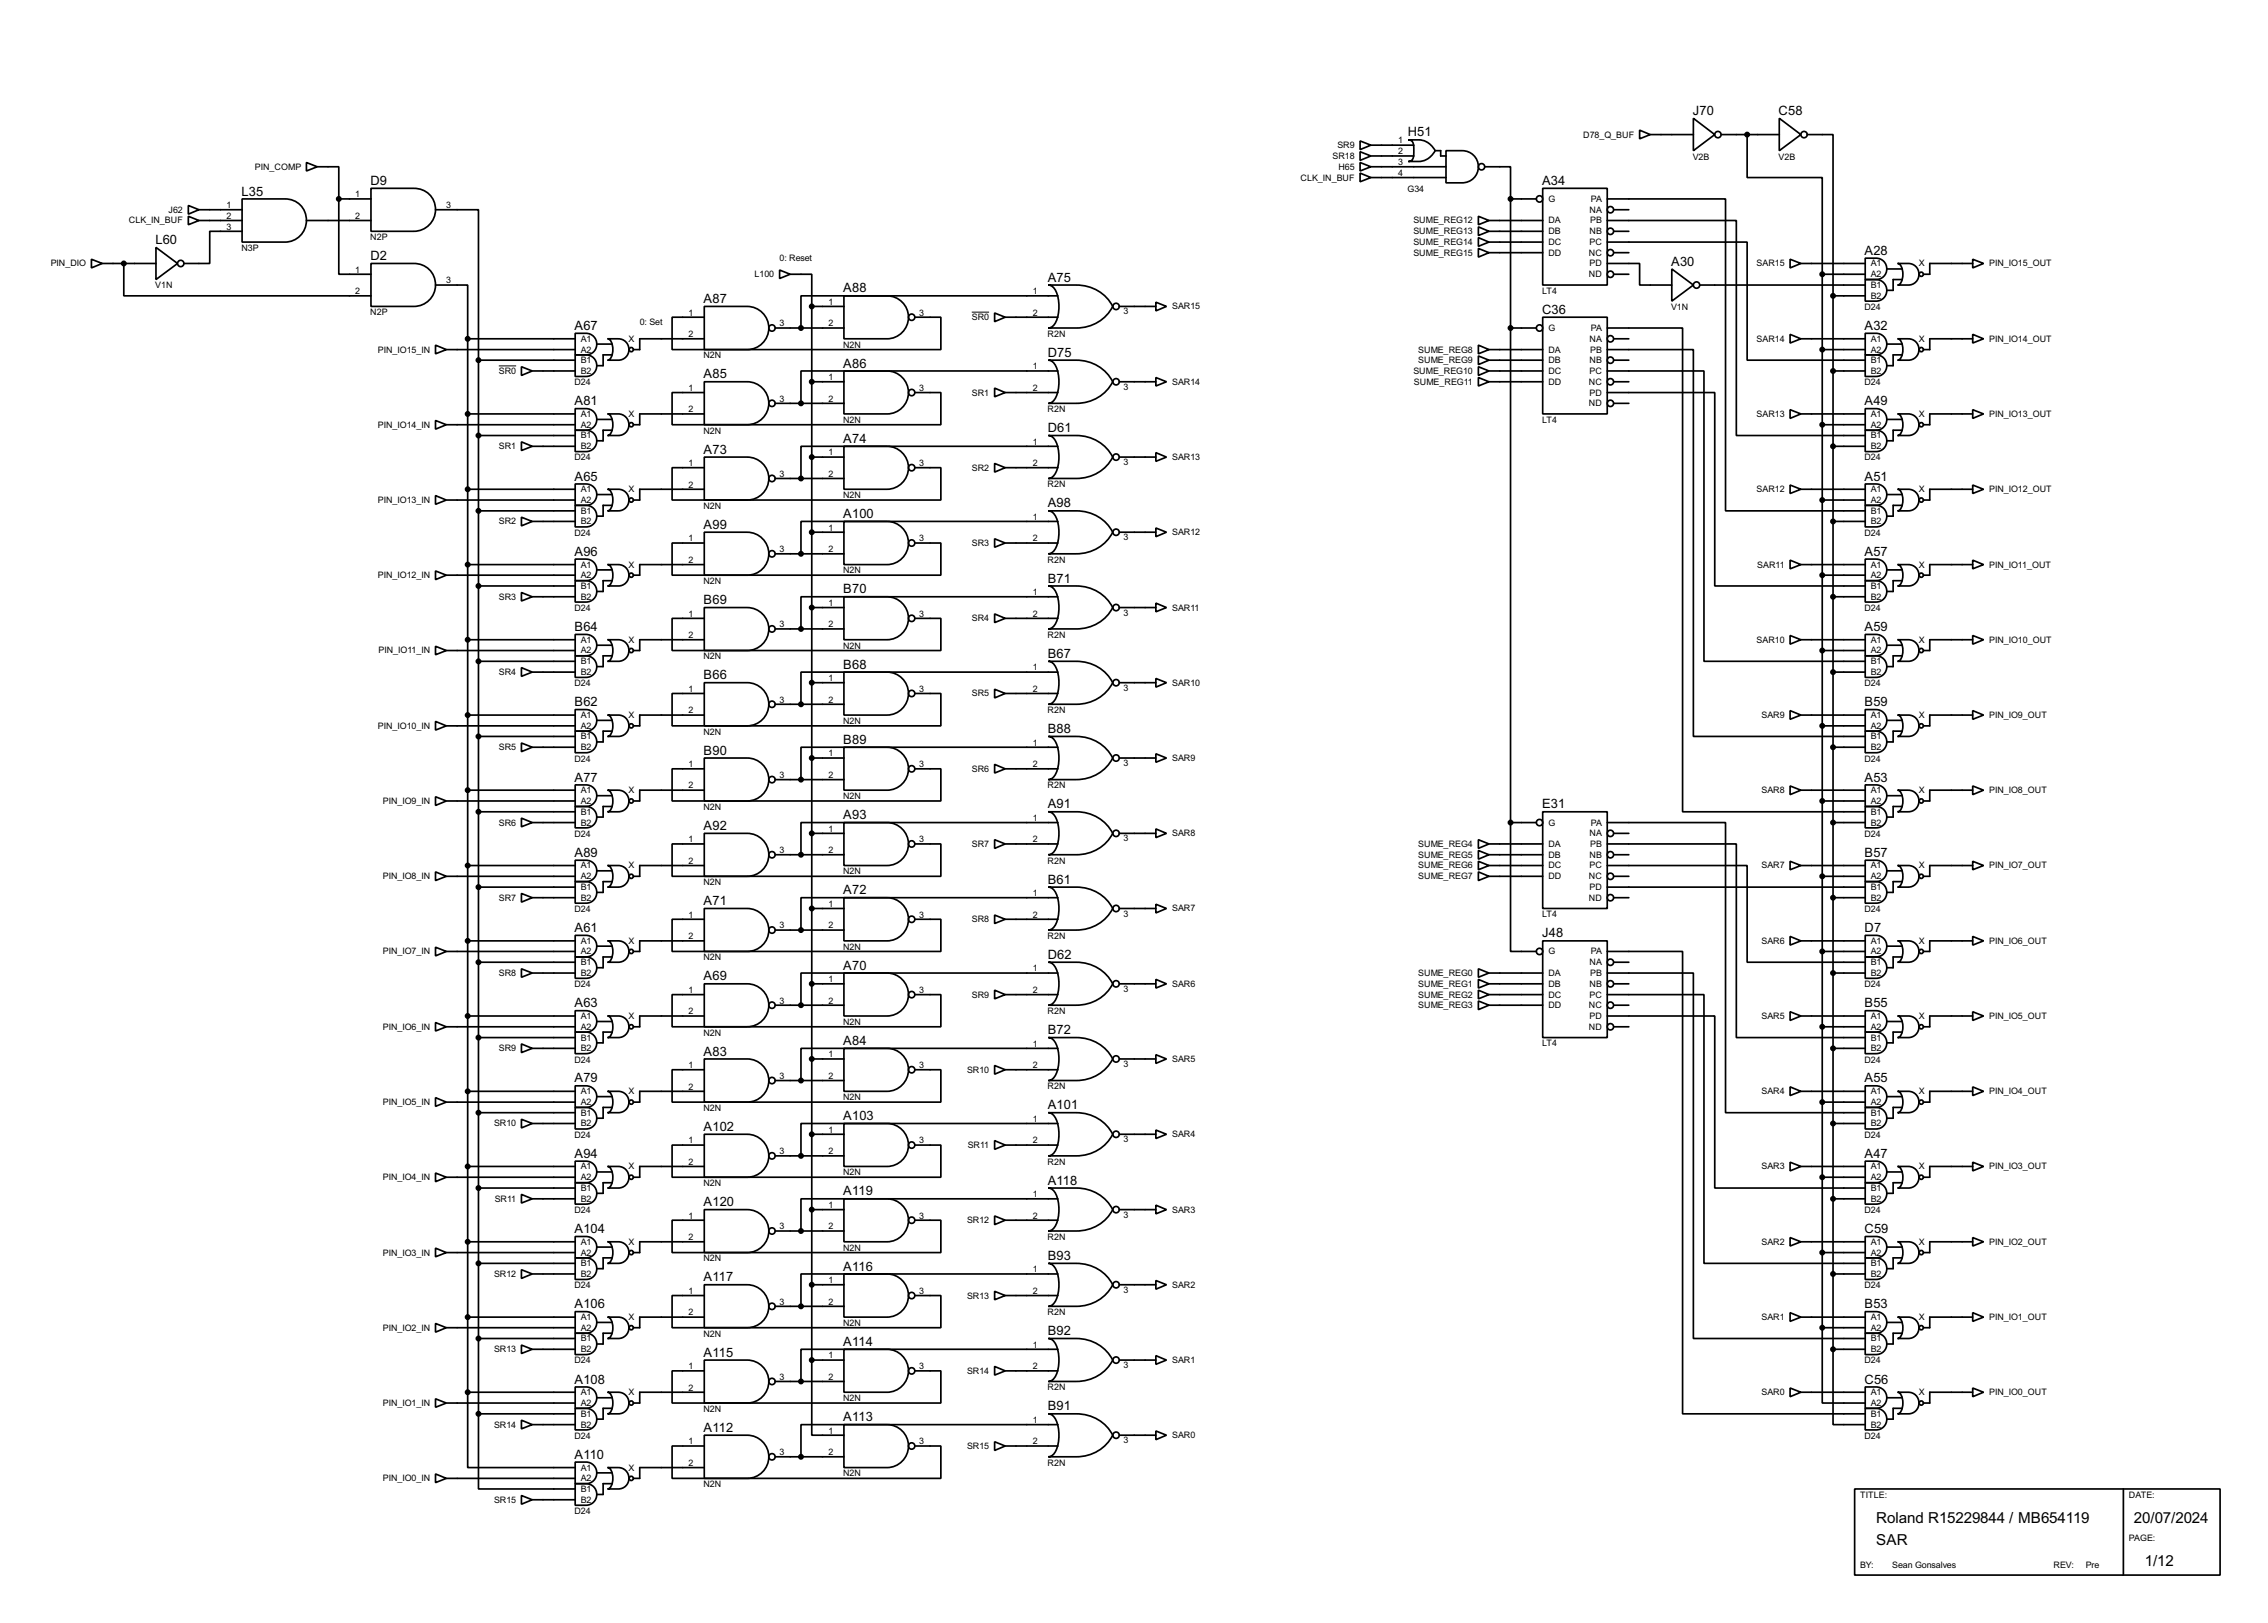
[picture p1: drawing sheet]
<svg xmlns="http://www.w3.org/2000/svg" width="536mm" height="383mm" viewBox="0 0 536 383" stroke-linecap="round" stroke-linejoin="round" font-family="sans-serif">
<defs><g id="words">
<g font-size="4">
<text x="443.3" y="360">Roland R15229844 / MB654119</text>
<text x="504.2" y="360">20/07/2024</text>
<text x="443.3" y="365.1">SAR</text>
<text x="506.8" y="370.1">1/12</text>
</g>
<g font-size="3.4">
<text x="400" y="27.2">J70</text>
<text x="420.3" y="27.2">C58</text>
<text x="332.6" y="32.3">H51</text>
<text x="57.1" y="46.2">L35</text>
<text x="87.5" y="43.7">D9</text>
<text x="364.4" y="43.7">A34</text>
<text x="36.7" y="57.7">L60</text>
<text x="87.5" y="61.4">D2</text>
<text x="394.9" y="62.8">A30</text>
<text x="440.6" y="60.2">A28</text>
<text x="166.3" y="71.6">A87</text>
<text x="199.3" y="69.1">A88</text>
<text x="247.6" y="66.6">A75</text>
<text x="135.8" y="78">A67</text>
<text x="364.4" y="74.1">C36</text>
<text x="440.6" y="78">A32</text>
<text x="166.3" y="89.4">A85</text>
<text x="199.3" y="86.8">A86</text>
<text x="247.6" y="84.3">D75</text>
<text x="135.8" y="95.8">A81</text>
<text x="440.6" y="95.8">A49</text>
<text x="166.3" y="107.2">A73</text>
<text x="199.3" y="104.7">A74</text>
<text x="247.6" y="102.1">D61</text>
<text x="135.8" y="113.6">A65</text>
<text x="440.6" y="113.6">A51</text>
<text x="247.6" y="119.9">A98</text>
<text x="166.3" y="124.9">A99</text>
<text x="199.3" y="122.4">A100</text>
<text x="135.8" y="131.3">A96</text>
<text x="440.6" y="131.3">A57</text>
<text x="247.6" y="137.6">B71</text>
<text x="166.3" y="142.8">B69</text>
<text x="199.3" y="140.2">B70</text>
<text x="135.8" y="149.1">B64</text>
<text x="440.6" y="149.1">A59</text>
<text x="247.6" y="155.5">B67</text>
<text x="166.3" y="160.5">B66</text>
<text x="199.3" y="158">B68</text>
<text x="135.8" y="166.9">B62</text>
<text x="440.6" y="166.9">B59</text>
<text x="247.6" y="173.2">B88</text>
<text x="166.3" y="178.3">B90</text>
<text x="199.3" y="175.7">B89</text>
<text x="135.8" y="184.7">A77</text>
<text x="440.6" y="184.7">A53</text>
<text x="247.6" y="191">A91</text>
<text x="364.4" y="191">E31</text>
<text x="166.3" y="196.1">A92</text>
<text x="199.3" y="193.6">A93</text>
<text x="135.8" y="202.5">A89</text>
<text x="440.6" y="202.5">B57</text>
<text x="247.6" y="208.8">B61</text>
<text x="166.3" y="213.9">A71</text>
<text x="199.3" y="211.3">A72</text>
<text x="135.8" y="220.2">A61</text>
<text x="364.4" y="221.5">J48</text>
<text x="440.6" y="220.2">D7</text>
<text x="247.6" y="226.6">D62</text>
<text x="166.3" y="231.7">A69</text>
<text x="199.3" y="229.1">A70</text>
<text x="135.8" y="238">A63</text>
<text x="440.6" y="238">B55</text>
<text x="247.6" y="244.4">B72</text>
<text x="166.3" y="249.4">A83</text>
<text x="199.3" y="246.9">A84</text>
<text x="135.8" y="255.8">A79</text>
<text x="440.6" y="255.8">A55</text>
<text x="247.6" y="262.1">A101</text>
<text x="166.3" y="267.2">A102</text>
<text x="199.3" y="264.7">A103</text>
<text x="135.8" y="273.6">A94</text>
<text x="440.6" y="273.6">A47</text>
<text x="247.6" y="279.9">A118</text>
<text x="166.3" y="285">A120</text>
<text x="199.3" y="282.5">A119</text>
<text x="135.8" y="291.4">A104</text>
<text x="440.6" y="291.4">C59</text>
<text x="247.6" y="297.7">B93</text>
<text x="166.3" y="302.8">A117</text>
<text x="199.3" y="300.2">A116</text>
<text x="135.8" y="309.1">A106</text>
<text x="440.6" y="309.1">B53</text>
<text x="247.6" y="315.5">B92</text>
<text x="166.3" y="320.6">A115</text>
<text x="199.3" y="318">A114</text>
<text x="135.8" y="326.9">A108</text>
<text x="440.6" y="326.9">C56</text>
<text x="199.3" y="335.8">A113</text>
<text x="247.6" y="333.3">B91</text>
<text x="166.3" y="338.3">A112</text>
<text x="135.8" y="344.7">A110</text>
</g>
<g font-size="2.4">
<text x="316" y="35">SR9</text>
<text x="330.4" y="33.9">1</text>
<text x="374.1" y="32.5">D78_Q_BUF</text>
<text x="60.2" y="40.1">PIN_COMP</text>
<text x="314.8" y="37.5">SR18</text>
<text x="316.2" y="40.1">H65</text>
<text x="330.4" y="36.4">2</text>
<text x="330.4" y="39">3</text>
<text x="330.4" y="41.6">4</text>
<text x="399.9" y="37.7">V2B</text>
<text x="420.2" y="37.7">V2B</text>
<text x="84" y="46.6">1</text>
<text x="307.3" y="42.7">CLK_IN_BUF</text>
<text x="332.6" y="45.3">G34</text>
<text x="365.8" y="47.7">G</text>
<text x="375.9" y="47.7">PA</text>
<text x="30.4" y="52.8">CLK_IN_BUF</text>
<text x="39.8" y="50.2">J62</text>
<text x="53.5" y="49.2">1</text>
<text x="53.5" y="51.7">2</text>
<text x="84" y="51.7">2</text>
<text x="105.5" y="49.2">3</text>
<text x="333.9" y="52.8">SUME_REG12</text>
<text x="365.8" y="52.8">DA</text>
<text x="375.6" y="50.2">NA</text>
<text x="375.7" y="52.8">PB</text>
<text x="53.5" y="54.3">3</text>
<text x="57" y="59.3">N3P</text>
<text x="87.5" y="56.8">N2P</text>
<text x="333.9" y="55.4">SUME_REG13</text>
<text x="333.9" y="57.9">SUME_REG14</text>
<text x="365.8" y="55.4">DB</text>
<text x="365.8" y="57.9">DC</text>
<text x="375.6" y="57.9">PC</text>
<text x="375.6" y="55.4">NB</text>
<text x="12" y="62.9">PIN_DIO</text>
<text x="84" y="64.4">1</text>
<text x="178.3" y="65.5">L100</text>
<text x="184.2" y="61.6">0: Reset</text>
<text x="333.9" y="60.4">SUME_REG15</text>
<text x="365.8" y="60.4">DD</text>
<text x="375.4" y="60.4">NC</text>
<text x="375.4" y="65.5">ND</text>
<text x="375.6" y="62.9">PD</text>
<text x="415" y="62.9">SAR15</text>
<text x="442" y="62.9">A1</text>
<text x="442" y="65.5">A2</text>
<text x="453.3" y="62.9">X</text>
<text x="470" y="62.9">PIN_IO15_OUT</text>
<text x="36.7" y="68.1">V1N</text>
<text x="84" y="69.5">2</text>
<text x="105.5" y="67">3</text>
<text x="195.8" y="72">1</text>
<text x="244" y="69.5">1</text>
<text x="364.3" y="69.5">LT4</text>
<text x="442" y="68.1">B1</text>
<text x="442" y="70.6">B2</text>
<text x="87.5" y="74.5">N2P</text>
<text x="151.2" y="76.9">0: Set</text>
<text x="162.7" y="74.6">1</text>
<text x="184.2" y="77.1">3</text>
<text x="195.8" y="77.1">2</text>
<text x="217.2" y="74.6">3</text>
<text x="229.6" y="75.6">SR0</text>
<text x="244" y="74.6">2</text>
<text x="265.5" y="74.3">3</text>
<text x="276.9" y="73.1">SAR15</text>
<text x="394.8" y="73.3">V1N</text>
<text x="440.5" y="73.3">D24</text>
<text x="89.3" y="83.3">PIN_IO15_IN</text>
<text x="137.2" y="80.8">A1</text>
<text x="137.2" y="83.3">A2</text>
<text x="148.5" y="80.8">X</text>
<text x="162.7" y="79.7">2</text>
<text x="199.2" y="82.2">N2N</text>
<text x="247.5" y="79.6">R2N</text>
<text x="335.1" y="83.3">SUME_REG8</text>
<text x="365.8" y="83.3">DA</text>
<text x="365.8" y="78.2">G</text>
<text x="375.6" y="80.8">NA</text>
<text x="375.7" y="83.3">PB</text>
<text x="375.9" y="78.2">PA</text>
<text x="415" y="80.8">SAR14</text>
<text x="442" y="80.8">A1</text>
<text x="442" y="83.3">A2</text>
<text x="453.3" y="80.8">X</text>
<text x="470" y="80.8">PIN_IO14_OUT</text>
<text x="117.9" y="88.4">SR0</text>
<text x="137.2" y="85.8">B1</text>
<text x="137.2" y="88.4">B2</text>
<text x="166.2" y="84.7">N2N</text>
<text x="195.8" y="89.8">1</text>
<text x="244" y="87.3">1</text>
<text x="333.9" y="88.4">SUME_REG10</text>
<text x="335.1" y="85.8">SUME_REG9</text>
<text x="365.8" y="85.8">DB</text>
<text x="365.8" y="88.4">DC</text>
<text x="375.6" y="88.4">PC</text>
<text x="375.6" y="85.8">NB</text>
<text x="442" y="85.8">B1</text>
<text x="442" y="88.4">B2</text>
<text x="135.7" y="91">D24</text>
<text x="162.7" y="92.4">1</text>
<text x="184.2" y="94.9">3</text>
<text x="195.8" y="94.9">2</text>
<text x="217.2" y="92.4">3</text>
<text x="229.6" y="93.5">SR1</text>
<text x="244" y="92.4">2</text>
<text x="265.5" y="92.1">3</text>
<text x="276.9" y="90.9">SAR14</text>
<text x="334.1" y="90.9">SUME_REG11</text>
<text x="365.8" y="90.9">DD</text>
<text x="375.4" y="90.9">NC</text>
<text x="375.4" y="96">ND</text>
<text x="375.6" y="93.5">PD</text>
<text x="440.5" y="91">D24</text>
<text x="89.3" y="101">PIN_IO14_IN</text>
<text x="137.2" y="98.5">A1</text>
<text x="137.2" y="101">A2</text>
<text x="148.5" y="98.5">X</text>
<text x="162.7" y="97.4">2</text>
<text x="199.2" y="99.9">N2N</text>
<text x="247.5" y="97.4">R2N</text>
<text x="364.3" y="99.9">LT4</text>
<text x="415" y="98.5">SAR13</text>
<text x="442" y="98.5">A1</text>
<text x="442" y="101">A2</text>
<text x="453.3" y="98.5">X</text>
<text x="470" y="98.5">PIN_IO13_OUT</text>
<text x="117.9" y="106.2">SR1</text>
<text x="137.2" y="103.6">B1</text>
<text x="137.2" y="106.2">B2</text>
<text x="166.2" y="102.4">N2N</text>
<text x="195.8" y="107.6">1</text>
<text x="244" y="105.1">1</text>
<text x="442" y="103.6">B1</text>
<text x="442" y="106.2">B2</text>
<text x="135.7" y="108.8">D24</text>
<text x="162.7" y="110.1">1</text>
<text x="184.2" y="112.7">3</text>
<text x="195.8" y="112.7">2</text>
<text x="217.2" y="110.1">3</text>
<text x="229.6" y="111.2">SR2</text>
<text x="244" y="110.1">2</text>
<text x="265.5" y="109.9">3</text>
<text x="276.9" y="108.7">SAR13</text>
<text x="440.5" y="108.8">D24</text>
<text x="89.3" y="118.9">PIN_IO13_IN</text>
<text x="137.2" y="116.3">A1</text>
<text x="137.2" y="118.9">A2</text>
<text x="148.5" y="116.3">X</text>
<text x="162.7" y="115.2">2</text>
<text x="199.2" y="117.7">N2N</text>
<text x="247.5" y="115.1">R2N</text>
<text x="415" y="116.3">SAR12</text>
<text x="442" y="116.3">A1</text>
<text x="442" y="118.9">A2</text>
<text x="453.3" y="116.3">X</text>
<text x="470" y="116.3">PIN_IO12_OUT</text>
<text x="117.9" y="123.9">SR2</text>
<text x="137.2" y="121.4">B1</text>
<text x="137.2" y="123.9">B2</text>
<text x="166.2" y="120.3">N2N</text>
<text x="195.8" y="125.4">1</text>
<text x="244" y="122.8">1</text>
<text x="442" y="121.4">B1</text>
<text x="442" y="123.9">B2</text>
<text x="135.7" y="126.6">D24</text>
<text x="162.7" y="127.9">1</text>
<text x="184.2" y="130.5">3</text>
<text x="195.8" y="130.5">2</text>
<text x="217.2" y="127.9">3</text>
<text x="229.6" y="129">SR3</text>
<text x="244" y="127.9">2</text>
<text x="265.5" y="127.7">3</text>
<text x="276.9" y="126.4">SAR12</text>
<text x="440.5" y="126.6">D24</text>
<text x="89.3" y="136.6">PIN_IO12_IN</text>
<text x="137.2" y="134.1">A1</text>
<text x="137.2" y="136.6">A2</text>
<text x="148.5" y="134.1">X</text>
<text x="162.7" y="133">2</text>
<text x="199.2" y="135.5">N2N</text>
<text x="247.5" y="133">R2N</text>
<text x="415.2" y="134.1">SAR11</text>
<text x="442" y="134.1">A1</text>
<text x="442" y="136.6">A2</text>
<text x="453.3" y="134.1">X</text>
<text x="470" y="134.1">PIN_IO11_OUT</text>
<text x="117.9" y="141.7">SR3</text>
<text x="137.2" y="139.2">B1</text>
<text x="137.2" y="141.7">B2</text>
<text x="166.2" y="138">N2N</text>
<text x="195.8" y="143.2">1</text>
<text x="244" y="140.6">1</text>
<text x="442" y="139.2">B1</text>
<text x="442" y="141.7">B2</text>
<text x="135.7" y="144.4">D24</text>
<text x="162.7" y="145.7">1</text>
<text x="184.2" y="148.2">3</text>
<text x="195.8" y="148.2">2</text>
<text x="217.2" y="145.7">3</text>
<text x="229.6" y="146.8">SR4</text>
<text x="244" y="145.7">2</text>
<text x="265.5" y="145.4">3</text>
<text x="276.9" y="144.3">SAR11</text>
<text x="440.5" y="144.4">D24</text>
<text x="89.4" y="154.4">PIN_IO11_IN</text>
<text x="137.2" y="151.9">A1</text>
<text x="137.2" y="154.4">A2</text>
<text x="148.5" y="151.9">X</text>
<text x="162.7" y="150.8">2</text>
<text x="166.2" y="155.8">N2N</text>
<text x="199.2" y="153.3">N2N</text>
<text x="247.5" y="150.7">R2N</text>
<text x="415" y="151.9">SAR10</text>
<text x="442" y="151.9">A1</text>
<text x="442" y="154.4">A2</text>
<text x="453.3" y="151.9">X</text>
<text x="470" y="151.9">PIN_IO10_OUT</text>
<text x="117.9" y="159.5">SR4</text>
<text x="137.2" y="157">B1</text>
<text x="137.2" y="159.5">B2</text>
<text x="195.8" y="160.9">1</text>
<text x="244" y="158.4">1</text>
<text x="442" y="157">B1</text>
<text x="442" y="159.5">B2</text>
<text x="135.7" y="162.2">D24</text>
<text x="162.7" y="163.5">1</text>
<text x="184.2" y="166">3</text>
<text x="195.8" y="166">2</text>
<text x="217.2" y="163.5">3</text>
<text x="229.6" y="164.6">SR5</text>
<text x="244" y="163.5">2</text>
<text x="265.5" y="163.2">3</text>
<text x="276.9" y="162">SAR10</text>
<text x="440.5" y="162.2">D24</text>
<text x="89.3" y="172.2">PIN_IO10_IN</text>
<text x="137.2" y="169.7">A1</text>
<text x="137.2" y="172.2">A2</text>
<text x="148.5" y="169.7">X</text>
<text x="162.7" y="168.6">2</text>
<text x="166.2" y="173.6">N2N</text>
<text x="199.2" y="171.1">N2N</text>
<text x="247.5" y="168.5">R2N</text>
<text x="416.2" y="169.7">SAR9</text>
<text x="442" y="169.7">A1</text>
<text x="442" y="172.2">A2</text>
<text x="453.3" y="169.7">X</text>
<text x="470" y="169.7">PIN_IO9_OUT</text>
<text x="117.9" y="177.3">SR5</text>
<text x="135.7" y="179.9">D24</text>
<text x="137.2" y="174.7">B1</text>
<text x="137.2" y="177.3">B2</text>
<text x="195.8" y="178.7">1</text>
<text x="244" y="176.2">1</text>
<text x="276.9" y="179.8">SAR9</text>
<text x="440.5" y="179.9">D24</text>
<text x="442" y="174.7">B1</text>
<text x="442" y="177.3">B2</text>
<text x="162.7" y="181.3">1</text>
<text x="184.2" y="183.8">3</text>
<text x="195.8" y="183.8">2</text>
<text x="217.2" y="181.3">3</text>
<text x="229.6" y="182.4">SR6</text>
<text x="244" y="181.3">2</text>
<text x="265.5" y="181">3</text>
<text x="90.4" y="190">PIN_IO9_IN</text>
<text x="137.2" y="187.4">A1</text>
<text x="137.2" y="190">A2</text>
<text x="148.5" y="187.4">X</text>
<text x="162.7" y="186.3">2</text>
<text x="166.2" y="191.4">N2N</text>
<text x="199.2" y="188.8">N2N</text>
<text x="247.5" y="186.3">R2N</text>
<text x="416.2" y="187.4">SAR8</text>
<text x="442" y="187.4">A1</text>
<text x="442" y="190">A2</text>
<text x="453.3" y="187.4">X</text>
<text x="470" y="187.4">PIN_IO8_OUT</text>
<text x="117.9" y="195.1">SR6</text>
<text x="135.7" y="197.7">D24</text>
<text x="137.2" y="192.5">B1</text>
<text x="137.2" y="195.1">B2</text>
<text x="195.8" y="196.5">1</text>
<text x="244" y="194">1</text>
<text x="276.9" y="197.6">SAR8</text>
<text x="365.8" y="195.1">G</text>
<text x="375.6" y="197.6">NA</text>
<text x="375.9" y="195.1">PA</text>
<text x="440.5" y="197.7">D24</text>
<text x="442" y="192.5">B1</text>
<text x="442" y="195.1">B2</text>
<text x="162.7" y="199">1</text>
<text x="184.2" y="201.6">3</text>
<text x="195.8" y="201.6">2</text>
<text x="217.2" y="199">3</text>
<text x="229.6" y="200.1">SR7</text>
<text x="244" y="199">2</text>
<text x="265.5" y="198.8">3</text>
<text x="335.1" y="200.1">SUME_REG4</text>
<text x="335.1" y="202.7">SUME_REG5</text>
<text x="365.8" y="200.1">DA</text>
<text x="365.8" y="202.7">DB</text>
<text x="375.6" y="202.7">NB</text>
<text x="375.7" y="200.1">PB</text>
<text x="90.4" y="207.8">PIN_IO8_IN</text>
<text x="137.2" y="205.2">A1</text>
<text x="137.2" y="207.8">A2</text>
<text x="148.5" y="205.2">X</text>
<text x="162.7" y="204.1">2</text>
<text x="166.2" y="209.2">N2N</text>
<text x="199.2" y="206.6">N2N</text>
<text x="247.5" y="204.1">R2N</text>
<text x="335.1" y="205.2">SUME_REG6</text>
<text x="335.1" y="207.8">SUME_REG7</text>
<text x="365.8" y="205.2">DC</text>
<text x="365.8" y="207.8">DD</text>
<text x="375.4" y="207.8">NC</text>
<text x="375.6" y="205.2">PC</text>
<text x="416.2" y="205.2">SAR7</text>
<text x="442" y="205.2">A1</text>
<text x="442" y="207.8">A2</text>
<text x="453.3" y="205.2">X</text>
<text x="470" y="205.2">PIN_IO7_OUT</text>
<text x="117.9" y="212.8">SR7</text>
<text x="135.7" y="215.5">D24</text>
<text x="137.2" y="210.3">B1</text>
<text x="137.2" y="212.8">B2</text>
<text x="195.8" y="214.3">1</text>
<text x="244" y="211.7">1</text>
<text x="276.9" y="215.4">SAR7</text>
<text x="375.4" y="212.8">ND</text>
<text x="375.6" y="210.3">PD</text>
<text x="440.5" y="215.5">D24</text>
<text x="442" y="210.3">B1</text>
<text x="442" y="212.8">B2</text>
<text x="162.7" y="216.8">1</text>
<text x="162.7" y="221.9">2</text>
<text x="184.2" y="219.4">3</text>
<text x="195.8" y="219.4">2</text>
<text x="217.2" y="216.8">3</text>
<text x="229.6" y="217.9">SR8</text>
<text x="244" y="216.8">2</text>
<text x="247.5" y="221.9">R2N</text>
<text x="265.5" y="216.6">3</text>
<text x="364.3" y="216.8">LT4</text>
<text x="90.4" y="225.5">PIN_IO7_IN</text>
<text x="137.2" y="223">A1</text>
<text x="137.2" y="225.5">A2</text>
<text x="148.5" y="223">X</text>
<text x="166.2" y="226.9">N2N</text>
<text x="199.2" y="224.4">N2N</text>
<text x="365.8" y="225.5">G</text>
<text x="375.9" y="225.5">PA</text>
<text x="416.2" y="223">SAR6</text>
<text x="442" y="223">A1</text>
<text x="442" y="225.5">A2</text>
<text x="453.3" y="223">X</text>
<text x="470" y="223">PIN_IO6_OUT</text>
<text x="117.9" y="230.6">SR8</text>
<text x="135.7" y="233.3">D24</text>
<text x="137.2" y="228.1">B1</text>
<text x="137.2" y="230.6">B2</text>
<text x="195.8" y="232.1">1</text>
<text x="244" y="229.5">1</text>
<text x="276.9" y="233.2">SAR6</text>
<text x="335.1" y="230.6">SUME_REG0</text>
<text x="335.1" y="233.2">SUME_REG1</text>
<text x="365.8" y="230.6">DA</text>
<text x="365.8" y="233.2">DB</text>
<text x="375.6" y="228.1">NA</text>
<text x="375.6" y="233.2">NB</text>
<text x="375.7" y="230.6">PB</text>
<text x="440.5" y="233.3">D24</text>
<text x="442" y="228.1">B1</text>
<text x="442" y="230.6">B2</text>
<text x="162.7" y="234.6">1</text>
<text x="162.7" y="239.7">2</text>
<text x="184.2" y="237.1">3</text>
<text x="195.8" y="237.1">2</text>
<text x="217.2" y="234.6">3</text>
<text x="229.6" y="235.7">SR9</text>
<text x="244" y="234.6">2</text>
<text x="247.5" y="239.6">R2N</text>
<text x="265.5" y="234.4">3</text>
<text x="335.1" y="235.7">SUME_REG2</text>
<text x="335.1" y="238.2">SUME_REG3</text>
<text x="365.8" y="235.7">DC</text>
<text x="365.8" y="238.2">DD</text>
<text x="375.4" y="238.2">NC</text>
<text x="375.6" y="235.7">PC</text>
<text x="90.4" y="243.3">PIN_IO6_IN</text>
<text x="137.2" y="240.8">A1</text>
<text x="137.2" y="245.9">B1</text>
<text x="137.2" y="243.3">A2</text>
<text x="148.5" y="240.8">X</text>
<text x="166.2" y="244.7">N2N</text>
<text x="199.2" y="242.2">N2N</text>
<text x="375.4" y="243.3">ND</text>
<text x="375.6" y="240.8">PD</text>
<text x="416.2" y="240.8">SAR5</text>
<text x="442" y="240.8">A1</text>
<text x="442" y="245.9">B1</text>
<text x="442" y="243.3">A2</text>
<text x="453.3" y="240.8">X</text>
<text x="470" y="240.8">PIN_IO5_OUT</text>
<text x="117.9" y="248.4">SR9</text>
<text x="135.7" y="251.1">D24</text>
<text x="137.2" y="248.4">B2</text>
<text x="195.8" y="249.8">1</text>
<text x="244" y="247.3">1</text>
<text x="276.9" y="250.9">SAR5</text>
<text x="364.3" y="247.3">LT4</text>
<text x="440.5" y="251.1">D24</text>
<text x="442" y="248.4">B2</text>
<text x="162.7" y="252.4">1</text>
<text x="162.7" y="257.5">2</text>
<text x="184.2" y="254.9">3</text>
<text x="195.8" y="254.9">2</text>
<text x="217.2" y="252.4">3</text>
<text x="228.5" y="253.5">SR10</text>
<text x="244" y="252.4">2</text>
<text x="247.5" y="257.4">R2N</text>
<text x="265.5" y="252.1">3</text>
<text x="90.4" y="261.1">PIN_IO5_IN</text>
<text x="137.2" y="258.6">A1</text>
<text x="137.2" y="263.6">B1</text>
<text x="137.2" y="261.1">A2</text>
<text x="148.5" y="258.6">X</text>
<text x="166.2" y="262.5">N2N</text>
<text x="199.2" y="260">N2N</text>
<text x="416.2" y="258.6">SAR4</text>
<text x="442" y="258.6">A1</text>
<text x="442" y="263.6">B1</text>
<text x="442" y="261.1">A2</text>
<text x="453.3" y="258.6">X</text>
<text x="470" y="258.6">PIN_IO4_OUT</text>
<text x="116.7" y="266.2">SR10</text>
<text x="135.7" y="268.9">D24</text>
<text x="137.2" y="266.2">B2</text>
<text x="195.8" y="267.6">1</text>
<text x="244" y="265.1">1</text>
<text x="265.5" y="269.9">3</text>
<text x="276.9" y="268.7">SAR4</text>
<text x="440.5" y="268.9">D24</text>
<text x="442" y="266.2">B2</text>
<text x="162.7" y="270.2">1</text>
<text x="162.7" y="275.2">2</text>
<text x="184.2" y="272.7">3</text>
<text x="195.8" y="272.7">2</text>
<text x="217.2" y="270.2">3</text>
<text x="228.6" y="271.3">SR11</text>
<text x="244" y="270.2">2</text>
<text x="247.5" y="275.2">R2N</text>
<text x="90.4" y="278.9">PIN_IO4_IN</text>
<text x="137.2" y="276.3">A1</text>
<text x="137.2" y="281.4">B1</text>
<text x="137.2" y="278.9">A2</text>
<text x="148.5" y="276.3">X</text>
<text x="166.2" y="280.3">N2N</text>
<text x="199.2" y="277.7">N2N</text>
<text x="416.2" y="276.3">SAR3</text>
<text x="442" y="276.3">A1</text>
<text x="442" y="281.4">B1</text>
<text x="442" y="278.9">A2</text>
<text x="453.3" y="276.3">X</text>
<text x="470" y="276.3">PIN_IO3_OUT</text>
<text x="116.9" y="284">SR11</text>
<text x="135.7" y="286.6">D24</text>
<text x="137.2" y="284">B2</text>
<text x="162.7" y="287.9">1</text>
<text x="195.8" y="285.4">1</text>
<text x="217.2" y="287.9">3</text>
<text x="244" y="282.9">1</text>
<text x="244" y="287.9">2</text>
<text x="265.5" y="287.7">3</text>
<text x="276.9" y="286.5">SAR3</text>
<text x="440.5" y="286.6">D24</text>
<text x="442" y="284">B2</text>
<text x="162.7" y="293">2</text>
<text x="184.2" y="290.5">3</text>
<text x="195.8" y="290.5">2</text>
<text x="228.5" y="289">SR12</text>
<text x="247.5" y="293">R2N</text>
<text x="90.4" y="296.7">PIN_IO3_IN</text>
<text x="137.2" y="294.1">A1</text>
<text x="137.2" y="299.2">B1</text>
<text x="137.2" y="296.7">A2</text>
<text x="148.5" y="294.1">X</text>
<text x="166.2" y="298.1">N2N</text>
<text x="199.2" y="295.5">N2N</text>
<text x="416.2" y="294.1">SAR2</text>
<text x="442" y="294.1">A1</text>
<text x="442" y="299.2">B1</text>
<text x="442" y="296.7">A2</text>
<text x="453.3" y="294.1">X</text>
<text x="470" y="294.1">PIN_IO2_OUT</text>
<text x="116.7" y="301.7">SR12</text>
<text x="135.7" y="304.4">D24</text>
<text x="137.2" y="301.7">B2</text>
<text x="162.7" y="305.7">1</text>
<text x="195.8" y="303.2">1</text>
<text x="217.2" y="305.7">3</text>
<text x="244" y="300.6">1</text>
<text x="244" y="305.7">2</text>
<text x="265.5" y="305.5">3</text>
<text x="276.9" y="304.3">SAR2</text>
<text x="440.5" y="304.4">D24</text>
<text x="442" y="301.7">B2</text>
<text x="137.2" y="311.9">A1</text>
<text x="148.5" y="311.9">X</text>
<text x="162.7" y="310.8">2</text>
<text x="184.2" y="308.3">3</text>
<text x="195.8" y="308.3">2</text>
<text x="228.5" y="306.8">SR13</text>
<text x="247.5" y="310.8">R2N</text>
<text x="416.2" y="311.9">SAR1</text>
<text x="442" y="311.9">A1</text>
<text x="453.3" y="311.9">X</text>
<text x="470" y="311.9">PIN_IO1_OUT</text>
<text x="90.4" y="314.4">PIN_IO2_IN</text>
<text x="137.2" y="317">B1</text>
<text x="137.2" y="314.4">A2</text>
<text x="166.2" y="315.8">N2N</text>
<text x="199.2" y="313.3">N2N</text>
<text x="442" y="317">B1</text>
<text x="442" y="314.4">A2</text>
<text x="116.7" y="319.5">SR13</text>
<text x="135.7" y="322.2">D24</text>
<text x="137.2" y="319.5">B2</text>
<text x="162.7" y="323.5">1</text>
<text x="195.8" y="321">1</text>
<text x="217.2" y="323.5">3</text>
<text x="244" y="318.4">1</text>
<text x="244" y="323.5">2</text>
<text x="265.5" y="323.3">3</text>
<text x="276.9" y="322.1">SAR1</text>
<text x="440.5" y="322.2">D24</text>
<text x="442" y="319.5">B2</text>
<text x="137.2" y="329.7">A1</text>
<text x="148.5" y="329.7">X</text>
<text x="162.7" y="328.6">2</text>
<text x="184.2" y="326">3</text>
<text x="195.8" y="326">2</text>
<text x="228.5" y="324.6">SR14</text>
<text x="247.5" y="328.5">R2N</text>
<text x="416.2" y="329.7">SAR0</text>
<text x="442" y="329.7">A1</text>
<text x="453.3" y="329.7">X</text>
<text x="470" y="329.7">PIN_IO0_OUT</text>
<text x="90.4" y="332.2">PIN_IO1_IN</text>
<text x="137.2" y="334.8">B1</text>
<text x="137.2" y="332.2">A2</text>
<text x="166.2" y="333.6">N2N</text>
<text x="199.2" y="331.1">N2N</text>
<text x="442" y="334.8">B1</text>
<text x="442" y="332.2">A2</text>
<text x="116.7" y="337.3">SR14</text>
<text x="135.7" y="340">D24</text>
<text x="137.2" y="337.3">B2</text>
<text x="162.7" y="341.3">1</text>
<text x="195.8" y="338.7">1</text>
<text x="217.2" y="341.3">3</text>
<text x="244" y="336.2">1</text>
<text x="244" y="341.3">2</text>
<text x="265.5" y="341">3</text>
<text x="276.9" y="339.8">SAR0</text>
<text x="440.5" y="340">D24</text>
<text x="442" y="337.3">B2</text>
<text x="137.2" y="347.5">A1</text>
<text x="148.5" y="347.5">X</text>
<text x="162.7" y="346.4">2</text>
<text x="184.2" y="343.8">3</text>
<text x="195.8" y="343.8">2</text>
<text x="228.5" y="342.4">SR15</text>
<text x="247.5" y="346.3">R2N</text>
<text x="90.4" y="350">PIN_IO0_IN</text>
<text x="137.2" y="352.5">B1</text>
<text x="137.2" y="350">A2</text>
<text x="166.2" y="351.4">N2N</text>
<text x="199.2" y="348.9">N2N</text>
<text x="439.5" y="354">TITLE:</text>
<text x="503" y="354">DATE:</text>
<text x="116.7" y="355.1">SR15</text>
<text x="135.7" y="357.8">D24</text>
<text x="137.2" y="355.1">B2</text>
<text x="503" y="364.1">PAGE:</text>
<text x="439.5" y="370.4">BY:</text>
<text x="447.1" y="370.4">Sean Gonsalves</text>
<text x="485.2" y="370.4">REV:</text>
<text x="492.8" y="370.4">Pre</text>
</g>
</g></defs>
<g fill="none" stroke="#000" stroke-width=".4">
<path d="M72.4 38.4l2.6 1-2.6 1zM75 39.4h5.1v7.6M321.4 33.3l2.5 1-2.5 1.1zM321.4 35.9l2.5 1-2.5 1zM321.4 38.4l2.5 1-2.5 1zM323.9 34.3h10.2M323.9 36.9h10.2M323.9 39.4h17.8M332.8 33.1h2.9a4.6 4.6 0 0 1 3.4 2.5 4.5 4.5 0 0 1-3.8 2.6h-2.5a1.65 1.65 0 0 0 1.3-2.2l-.1-1.3a1.44 1.44 0 0 0-1.2-1.6zM339.1 35.6h1.3v1.3h1.3M341.7 35.6h3.8a3.8 3.8 0 0 1 3.8 3.8 3.8 3.8 0 0 1-3.8 3.8h-3.8zM350.8 39.4h6.1v7.6"/>
<path d="M387.4 30.8l2.5 1-2.5 1zM389.9 31.8h10.2M400.1 28l5.1 3.8-5.1 3.8zM406.7 31.8h13.7M412.8 31.8v10.2h17.8v22.8M420.4 28l5.1 3.8-5.1 3.8zM427 31.8h6.1v38.1M36.9 58.5l5.1 3.8-5.1 3.8zM44.5 48.6l2.5 1-2.5 1zM44.5 51.1l2.5 1-2.5 1zM47 52.1h10.2M47 49.6h10.2"/>
<path d="M57.2 47h10.2a5.1 5.1 0 0 1 5 5.1 5.1 5.1 0 0 1-5 5.1h-10.2zM57.2 54.7h-7.6v7.6h-6.1M72.4 52.1h15.3M80.1 47v17.8h7.6M80.1 47h7.6M87.7 44.5h10.1a5.1 5.1 0 0 1 5.1 5.1 5.1 5.1 0 0 1-5.1 5.1h-10.1zM102.9 49.6h10.2v35.5M321.4 40.9l2.5 1.1-2.5 1zM323.9 42h17.8M349.3 51.1l2.5 1-2.5 1zM349.3 53.6l2.5 1.1-2.5 1zM349.3 56.2l2.5 1-2.5 1z"/>
<path d="M349.3 58.7l2.5 1-2.5 1.1zM351.8 52.1h12.7M351.8 54.7h12.7M351.8 57.2h12.7M351.8 59.7h12.7M356.9 47h6.1M356.9 47v147.4M364.5 44.5h15.3v22.9h-15.3zM379.8 57.2h33v27.9h27.9M379.8 47h27.9v73.7h33M379.8 52.1h30.5v50.8h30.4M381.3 54.7h3.6"/>
<path d="M381.3 59.7h3.6M381.3 49.6h3.6M21.6 61.3l2.6 1-2.6 1zM24.2 62.3h12.7M29.3 62.3v7.6h58.4M87.7 62.3h10.1a5.1 5.1 0 0 1 5.1 5 5.1 5.1 0 0 1-5.1 5.1h-10.1zM102.9 67.4h7.6v12.7M135.9 78.8a5 5 0 0 1 4.2 .5 2.55 2.55 0 0 1 .8 2.9 2.55 2.55 0 0 1-2.4 1.7h-2.6zM166.4 72.4h10.2a5.1 5.1 0 0 1 5.1 5.1 5.1 5.1 0 0 1-5.1 5.1h-10.2zM166.4 75h-7.6v7.6h63.5v-7.6h-6.1M183.2 77.5h16.2M184.2 63.8l2.5 1-2.5 1z"/>
<path d="M186.7 64.8h5.1v7.6M191.8 72.4h7.6M191.8 72.4v249M199.4 69.9h10.2a5.1 5.1 0 0 1 5.1 5.1 5.1 5.1 0 0 1-5.1 5.1h-10.2zM235 74l2.5 1-2.5 1zM237.5 75h12.5M247.7 67.4h6.6a9.4 9.4 0 0 1 8.6 5 9.5 9.5 0 0 1-8.6 5.1h-6.6a3.2 3.2 0 0 0 2.3-3.1 7.8 7.8 0 0 0-1.3-6.6zM250 69.9h-60.7v7.6M264.5 72.4h8.6M273.1 71.4l2.5 1-2.5 1.1zM356.9 77.5h6.1M364.5 75h15.3v22.8h-15.3z"/>
<path d="M379.8 62.3h7.6v5.1h7.6M379.8 77.5h17.8v114.3h43.1M381.3 64.8h3.6M395 63.6l5.1 3.8-5.1 3.8zM401.6 67.4h39.1M423 61.3l2.5 1-2.5 1zM423 79l2.5 1.1-2.5 1zM425.5 62.3h15.2M430.6 64.8v248.9M430.6 64.8h10.1M433.1 69.9h7.6M433.1 69.9v248.9"/>
<path d="M440.7 78.8a5 5 0 0 1 4.2 .5 2.55 2.55 0 0 1 .8 2.9 2.55 2.55 0 0 1-2.4 1.7h-2.6zM440.7 61a5.1 5.1 0 0 1 4.2 .5 2.53 2.53 0 0 1 .8 2.9 2.53 2.53 0 0 1-2.4 1.7h-2.6zM440.7 66.1a5 5 0 0 1 4.2 .5 2.55 2.55 0 0 1 .8 2.9 2.55 2.55 0 0 1-2.4 1.7h-2.6zM445.8 63.6h3.6M448.4 62.3a5 5 0 0 1 4.1 .5 2.57 2.57 0 0 1 .8 2.8 2.57 2.57 0 0 1-2.4 1.8h-2.5a2.24 2.24 0 0 0 1.2-2.6 2.24 2.24 0 0 0-1.2-2.5zM449.4 66.1h-2.1v2.5h-1.5M466.1 61.3l2.6 1-2.6 1zM466.1 79l2.6 1.1-2.6 1zM466.1 62.3h-10.1v2.5h-1.5M102.9 81.6l2.6 1-2.6 1zM102.9 99.4l2.6 1-2.6 1zM105.5 82.6h30.4"/>
<path d="M110.5 97.8h25.4M110.5 80.1h25.4M110.5 80.1v248.9M113.1 85.1h22.8M113.1 85.1v249M123.2 86.7l2.6 1-2.6 1zM125.8 87.7h10.1M135.9 96.6a5.1 5.1 0 0 1 4.2 .5 2.57 2.57 0 0 1 .8 2.8 2.57 2.57 0 0 1-2.4 1.8h-2.6zM135.9 83.9a5.1 5.1 0 0 1 4.2 .5 2.57 2.57 0 0 1 .8 2.8 2.57 2.57 0 0 1-2.4 1.8h-2.6zM141 99.1h3.6M141 81.3h3.6M143.6 97.8a4.9 4.9 0 0 1 4.1 .6 2.56 2.56 0 0 1 .8 2.8 2.56 2.56 0 0 1-2.4 1.7h-2.5a2.24 2.24 0 0 0 1.2-2.5 2.29 2.29 0 0 0-1.2-2.6z"/>
<path d="M143.6 80.1a5 5 0 0 1 4.1 .5 2.53 2.53 0 0 1 .8 2.8 2.53 2.53 0 0 1-2.4 1.7h-2.5a2.21 2.21 0 0 0 1.2-2.5 2.24 2.24 0 0 0-1.2-2.5zM144.6 83.9h-2.1v2.5h-1.5M166.4 90.2h10.2a5.1 5.1 0 0 1 5.1 5.1 5.1 5.1 0 0 1-5.1 5.1h-10.2zM166.4 92.8h-7.6v7.6h63.5v-7.6h-6.1M166.4 97.8h-15.2v2.6h-1.5M166.4 80.1h-15.2v2.5h-1.5M183.2 95.3h16.2M191.8 90.2h7.6M199.4 87.7h10.2a5.1 5.1 0 0 1 5.1 5 5.1 5.1 0 0 1-5.1 5.1h-10.2zM235 91.7l2.5 1.1-2.5 1zM237.5 92.8h12.5M247.7 85.1h6.6a9.5 9.5 0 0 1 8.6 5.1 9.5 9.5 0 0 1-8.6 5.1h-6.6a3.2 3.2 0 0 0 2.3-3.1 7.9 7.9 0 0 0-1.3-6.7z"/>
<path d="M250 87.7h-60.7v7.6M264.5 90.2h8.6M273.1 89.2l2.5 1-2.5 1zM349.3 81.6l2.5 1-2.5 1zM349.3 84.1l2.5 1-2.5 1.1zM349.3 86.7l2.5 1-2.5 1zM349.3 89.2l2.5 1-2.5 1zM351.8 82.6h12.7M351.8 90.2h12.7M351.8 85.1h12.7M351.8 87.7h12.7M379.8 87.7h22.8v68.6h38.1"/>
<path d="M379.8 92.8h25.4v45.7h35.5M379.8 82.6h20.3v91.4h40.6M381.3 80.1h3.6M381.3 90.2h3.6M381.3 95.3h3.6M381.3 85.1h3.6M423 96.8l2.5 1-2.5 1.1zM425.5 97.8h15.2M425.5 80.1h15.2M430.6 82.6h10.1M433.1 87.7h7.6M440.7 96.6a5.1 5.1 0 0 1 4.2 .5 2.57 2.57 0 0 1 .8 2.8 2.57 2.57 0 0 1-2.4 1.8h-2.6z"/>
<path d="M440.7 83.9a5.1 5.1 0 0 1 4.2 .5 2.57 2.57 0 0 1 .8 2.8 2.57 2.57 0 0 1-2.4 1.8h-2.6zM445.8 99.1h3.6M445.8 81.3h3.6M448.4 97.8a4.9 4.9 0 0 1 4.1 .6 2.56 2.56 0 0 1 .8 2.8 2.56 2.56 0 0 1-2.4 1.7h-2.5a2.24 2.24 0 0 0 1.2-2.5 2.29 2.29 0 0 0-1.2-2.6zM448.4 80.1a5 5 0 0 1 4.1 .5 2.53 2.53 0 0 1 .8 2.8 2.53 2.53 0 0 1-2.4 1.7h-2.5a2.21 2.21 0 0 0 1.2-2.5 2.24 2.24 0 0 0-1.2-2.5zM449.4 83.9h-2.1v2.5h-1.5M466.1 96.8l2.6 1-2.6 1.1zM466.1 97.8h-10.1v2.6h-1.5M466.1 80.1h-10.1v2.5h-1.5M102.9 117.1l2.6 1.1-2.6 1zM105.5 118.2h30.4M105.5 100.4h30.4"/>
<path d="M110.5 115.6h25.4M113.1 102.9h22.8M123.2 104.4l2.6 1.1-2.6 1zM125.8 105.5h10.1M135.9 114.4a5.2 5.2 0 0 1 4.2 .5 2.54 2.54 0 0 1 .8 2.8 2.54 2.54 0 0 1-2.4 1.7h-2.6zM135.9 119.4a5.1 5.1 0 0 1 4.2 .5 2.56 2.56 0 0 1 .8 2.9 2.56 2.56 0 0 1-2.4 1.7h-2.6zM135.9 101.7a5.2 5.2 0 0 1 4.2 .5 2.54 2.54 0 0 1 .8 2.8 2.54 2.54 0 0 1-2.4 1.7h-2.6zM141 116.9h3.6M143.6 115.6a5 5 0 0 1 4.1 .5 2.57 2.57 0 0 1 .8 2.9 2.57 2.57 0 0 1-2.4 1.7h-2.5a2.29 2.29 0 0 0 1.2-2.5 2.24 2.24 0 0 0-1.2-2.6zM144.6 101.7h-2.1v2.5h-1.5M144.6 119.4h-2.1v2.6h-1.5M166.4 108h10.2a5.1 5.1 0 0 1 5.1 5.1 5.1 5.1 0 0 1-5.1 5.1h-10.2z"/>
<path d="M166.4 110.5h-7.6v7.7h63.5v-7.7h-6.1M166.4 115.6h-15.2v2.6h-1.5M183.2 113.1h16.2M191.8 108h7.6M199.4 105.5h10.2a5.1 5.1 0 0 1 5.1 5 5.1 5.1 0 0 1-5.1 5.1h-10.2zM235 109.5l2.5 1-2.5 1.1zM237.5 110.5h12.5M247.7 102.9h6.6a9.5 9.5 0 0 1 8.6 5.1 9.4 9.4 0 0 1-8.6 5.1h-6.6a3.2 3.2 0 0 0 2.3-3.2 7.9 7.9 0 0 0-1.3-6.6zM250 105.5h-60.7v7.6M264.5 108h8.6M273.1 107l2.5 1-2.5 1zM423 114.6l2.5 1-2.5 1z"/>
<path d="M425.5 115.6h15.2M430.6 118.2h10.1M430.6 100.4h10.1M433.1 105.5h7.6M440.7 114.4a5.2 5.2 0 0 1 4.2 .5 2.54 2.54 0 0 1 .8 2.8 2.54 2.54 0 0 1-2.4 1.7h-2.6zM440.7 119.4a5.1 5.1 0 0 1 4.2 .5 2.56 2.56 0 0 1 .8 2.9 2.56 2.56 0 0 1-2.4 1.7h-2.6zM440.7 101.7a5.2 5.2 0 0 1 4.2 .5 2.54 2.54 0 0 1 .8 2.8 2.54 2.54 0 0 1-2.4 1.7h-2.6zM445.8 116.9h3.6M448.4 115.6a5 5 0 0 1 4.1 .5 2.57 2.57 0 0 1 .8 2.9 2.57 2.57 0 0 1-2.4 1.7h-2.5a2.29 2.29 0 0 0 1.2-2.5 2.24 2.24 0 0 0-1.2-2.6zM449.4 119.4h-2.1v2.6h-1.5M449.4 101.7h-2.1v2.5h-1.5M466.1 114.6l2.6 1-2.6 1z"/>
<path d="M466.1 115.6h-10.1v2.6h-1.5M102.9 134.9l2.6 1-2.6 1.1zM105.5 135.9h30.4M110.5 133.4h25.4M113.1 120.7h22.8M113.1 138.5h22.8M123.2 122.2l2.6 1-2.6 1.1zM125.8 123.2h10.1M135.9 132.1a5.1 5.1 0 0 1 4.2 .5 2.56 2.56 0 0 1 .8 2.9 2.56 2.56 0 0 1-2.4 1.7h-2.6zM135.9 137.2a5.1 5.1 0 0 1 4.2 .5 2.53 2.53 0 0 1 .8 2.9 2.53 2.53 0 0 1-2.4 1.7h-2.6zM141 134.7h3.6M143.6 133.4a5 5 0 0 1 4.1 .5 2.54 2.54 0 0 1 .8 2.8 2.54 2.54 0 0 1-2.4 1.8h-2.5a2.24 2.24 0 0 0 1.2-2.6 2.21 2.21 0 0 0-1.2-2.5z"/>
<path d="M144.6 137.2h-2.1v2.6h-1.5M166.4 125.8h10.2a5.1 5.1 0 0 1 5.1 5 5.1 5.1 0 0 1-5.1 5.1h-10.2zM166.4 128.3h-7.6v7.6h63.5v-7.6h-6.1M166.4 133.4h-15.2v2.5h-1.5M183.2 130.9h16.2M191.8 125.8h7.6M199.4 123.2h10.2a5.1 5.1 0 0 1 5.1 5.1 5.1 5.1 0 0 1-5.1 5.1h-10.2zM235 127.3l2.5 1-2.5 1zM237.5 128.3h12.5M247.7 138.5h6.6a9.5 9.5 0 0 1 8.6 5.1 9.4 9.4 0 0 1-8.6 5h-6.6a3.1 3.1 0 0 0 2.3-3.1 7.9 7.9 0 0 0-1.3-6.6zM247.7 120.7h6.6a9.4 9.4 0 0 1 8.6 5.1 9.5 9.5 0 0 1-8.6 5.1h-6.6a3.2 3.2 0 0 0 2.3-3.2 7.8 7.8 0 0 0-1.3-6.6zM250 123.2h-60.7v7.7"/>
<path d="M264.5 125.8h8.6M273.1 124.8l2.5 1-2.5 1zM423 132.4l2.5 1-2.5 1zM425.5 133.4h15.2M430.6 135.9h10.1M433.1 123.2h7.6M440.7 132.1a5.1 5.1 0 0 1 4.2 .5 2.56 2.56 0 0 1 .8 2.9 2.56 2.56 0 0 1-2.4 1.7h-2.6zM440.7 137.2a5.1 5.1 0 0 1 4.2 .5 2.53 2.53 0 0 1 .8 2.9 2.53 2.53 0 0 1-2.4 1.7h-2.6zM445.8 134.7h3.6M448.4 133.4a5 5 0 0 1 4.1 .5 2.54 2.54 0 0 1 .8 2.8 2.54 2.54 0 0 1-2.4 1.8h-2.5a2.24 2.24 0 0 0 1.2-2.6 2.21 2.21 0 0 0-1.2-2.5zM449.4 137.2h-2.1v2.6h-1.5M466.1 132.4l2.6 1-2.6 1z"/>
<path d="M466.1 133.4h-10.1v2.5h-1.5M102.9 152.7l2.6 1-2.6 1zM105.5 153.7h30.4M110.5 151.2h25.4M113.1 156.3h22.8M123.2 157.8l2.6 1-2.6 1zM123.2 140l2.6 1-2.6 1zM125.8 141h10.1M125.8 158.8h10.1M135.9 149.9a5.1 5.1 0 0 1 4.2 .5 2.53 2.53 0 0 1 .8 2.9 2.53 2.53 0 0 1-2.4 1.7h-2.6zM135.9 155a5 5 0 0 1 4.2 .5 2.55 2.55 0 0 1 .8 2.9 2.55 2.55 0 0 1-2.4 1.7h-2.6zM141 152.5h3.6"/>
<path d="M143.6 151.2a5 5 0 0 1 4.1 .5 2.57 2.57 0 0 1 .8 2.8 2.57 2.57 0 0 1-2.4 1.8h-2.5a2.24 2.24 0 0 0 1.2-2.6 2.24 2.24 0 0 0-1.2-2.5zM144.6 155h-2.1v2.5h-1.5M166.4 143.6h10.2a5.1 5.1 0 0 1 5.1 5 5.1 5.1 0 0 1-5.1 5.1h-10.2zM166.4 146.1h-7.6v7.6h63.5v-7.6h-6.1M166.4 151.2h-15.2v2.5h-1.5M183.2 148.6h16.2M191.8 143.6h7.6M199.4 141h10.2a5.1 5.1 0 0 1 5.1 5.1 5.1 5.1 0 0 1-5.1 5.1h-10.2zM199.4 158.8h10.2a5.1 5.1 0 0 1 5.1 5.1 5.1 5.1 0 0 1-5.1 5.1h-10.2zM235 145.1l2.5 1-2.5 1zM237.5 146.1h12.5M247.7 156.3h6.6a9.4 9.4 0 0 1 8.6 5 9.5 9.5 0 0 1-8.6 5.1h-6.6a3.2 3.2 0 0 0 2.3-3.1 7.8 7.8 0 0 0-1.3-6.6z"/>
<path d="M250 158.8h-60.7v7.6M250 141h-60.7v7.6M264.5 143.6h8.6M273.1 142.5l2.5 1.1-2.5 1zM423 150.2l2.5 1-2.5 1zM425.5 151.2h15.2M430.6 153.7h10.1M433.1 141h7.6M433.1 158.8h7.6M440.7 149.9a5.1 5.1 0 0 1 4.2 .5 2.53 2.53 0 0 1 .8 2.9 2.53 2.53 0 0 1-2.4 1.7h-2.6zM440.7 155a5 5 0 0 1 4.2 .5 2.55 2.55 0 0 1 .8 2.9 2.55 2.55 0 0 1-2.4 1.7h-2.6zM445.8 152.5h3.6"/>
<path d="M448.4 151.2a5 5 0 0 1 4.1 .5 2.57 2.57 0 0 1 .8 2.8 2.57 2.57 0 0 1-2.4 1.8h-2.5a2.24 2.24 0 0 0 1.2-2.6 2.24 2.24 0 0 0-1.2-2.5zM449.4 155h-2.1v2.5h-1.5M466.1 150.2l2.6 1-2.6 1zM466.1 151.2h-10.1v2.5h-1.5M102.9 170.5l2.6 1-2.6 1zM105.5 171.5h30.4M110.5 169h25.4M113.1 174h22.8M123.2 175.6l2.6 1-2.6 1zM125.8 176.6h10.1M135.9 167.7a5 5 0 0 1 4.2 .5 2.55 2.55 0 0 1 .8 2.9 2.55 2.55 0 0 1-2.4 1.7h-2.6zM135.9 172.8a5.1 5.1 0 0 1 4.2 .5 2.57 2.57 0 0 1 .8 2.8 2.57 2.57 0 0 1-2.4 1.8h-2.6z"/>
<path d="M141 170.2h3.6M143.6 169a5 5 0 0 1 4.1 .5 2.53 2.53 0 0 1 .8 2.8 2.53 2.53 0 0 1-2.4 1.7h-2.5a2.21 2.21 0 0 0 1.2-2.5 2.24 2.24 0 0 0-1.2-2.5zM144.6 172.8h-2.1v2.5h-1.5M166.4 179.1h10.2a5.1 5.1 0 0 1 5.1 5.1 5.1 5.1 0 0 1-5.1 5.1h-10.2zM166.4 161.3h10.2a5.1 5.1 0 0 1 5.1 5.1 5.1 5.1 0 0 1-5.1 5.1h-10.2zM166.4 163.9h-7.6v7.6h63.5v-7.6h-6.1M166.4 169h-15.2v2.5h-1.5M183.2 166.4h16.2M191.8 179.1h7.6M191.8 161.3h7.6M199.4 176.6h10.2a5.1 5.1 0 0 1 5.1 5 5.1 5.1 0 0 1-5.1 5.1h-10.2zM235 162.9l2.5 1-2.5 1z"/>
<path d="M237.5 163.9h12.5M247.7 174h6.6a9.5 9.5 0 0 1 8.6 5.1 9.5 9.5 0 0 1-8.6 5.1h-6.6a3.2 3.2 0 0 0 2.3-3.1 7.9 7.9 0 0 0-1.3-6.7zM250 176.6h-60.7v7.6M264.5 179.1h8.6M264.5 161.3h8.6M273.1 160.3l2.5 1-2.5 1.1zM273.1 178.1l2.5 1-2.5 1zM423 167.9l2.5 1.1-2.5 1zM425.5 169h15.2M430.6 171.5h10.1M433.1 176.6h7.6M440.7 167.7a5 5 0 0 1 4.2 .5 2.55 2.55 0 0 1 .8 2.9 2.55 2.55 0 0 1-2.4 1.7h-2.6z"/>
<path d="M440.7 172.8a5.1 5.1 0 0 1 4.2 .5 2.57 2.57 0 0 1 .8 2.8 2.57 2.57 0 0 1-2.4 1.8h-2.6zM445.8 170.2h3.6M448.4 169a5 5 0 0 1 4.1 .5 2.53 2.53 0 0 1 .8 2.8 2.53 2.53 0 0 1-2.4 1.7h-2.5a2.21 2.21 0 0 0 1.2-2.5 2.24 2.24 0 0 0-1.2-2.5zM449.4 172.8h-2.1v2.5h-1.5M466.1 167.9l2.6 1.1-2.6 1zM466.1 169h-10.1v2.5h-1.5M102.9 188.3l2.6 1-2.6 1zM105.5 189.3h30.4M110.5 186.7h25.4M113.1 191.8h22.8M123.2 193.3l2.6 1.1-2.6 1zM125.8 194.4h10.1"/>
<path d="M135.9 185.5a5.1 5.1 0 0 1 4.2 .5 2.57 2.57 0 0 1 .8 2.8 2.57 2.57 0 0 1-2.4 1.8h-2.6zM135.9 190.6a5.2 5.2 0 0 1 4.2 .5 2.54 2.54 0 0 1 .8 2.8 2.54 2.54 0 0 1-2.4 1.7h-2.6zM141 188h3.6M143.6 186.7a4.9 4.9 0 0 1 4.1 .6 2.56 2.56 0 0 1 .8 2.8 2.56 2.56 0 0 1-2.4 1.7h-2.5a2.24 2.24 0 0 0 1.2-2.5 2.29 2.29 0 0 0-1.2-2.6zM144.6 190.6h-2.1v2.5h-1.5M166.4 196.9h10.2a5.1 5.1 0 0 1 5.1 5.1 5.1 5.1 0 0 1-5.1 5.1h-10.2zM166.4 181.7h-7.6v7.6h63.5v-7.6h-6.1M166.4 199.4h-7.6v7.7h63.5v-7.7h-6.1M166.4 186.7h-15.2v2.6h-1.5M183.2 184.2h16.2M191.8 196.9h7.6M199.4 194.4h10.2a5.1 5.1 0 0 1 5.1 5 5.1 5.1 0 0 1-5.1 5.1h-10.2z"/>
<path d="M235 198.4l2.5 1-2.5 1.1zM235 180.6l2.5 1.1-2.5 1zM237.5 199.4h12.5M237.5 181.7h12.5M247.7 191.8h6.6a9.5 9.5 0 0 1 8.6 5.1 9.4 9.4 0 0 1-8.6 5.1h-6.6a3.2 3.2 0 0 0 2.3-3.2 7.9 7.9 0 0 0-1.3-6.6zM250 194.4h-60.7v7.6M264.5 196.9h8.6M273.1 195.9l2.5 1-2.5 1zM349.3 198.4l2.5 1-2.5 1.1zM351.8 199.4h12.7M356.9 194.4v30.4h6.1M356.9 194.4h6.1"/>
<path d="M364.5 191.8h15.3v22.9h-15.3zM379.8 194.4h27.9v68.5h33M379.8 199.4h30.5v45.8h30.4M381.3 196.9h3.6M423 185.7l2.5 1-2.5 1.1zM425.5 186.7h15.2M430.6 189.3h10.1M433.1 194.4h7.6M440.7 185.5a5.1 5.1 0 0 1 4.2 .5 2.57 2.57 0 0 1 .8 2.8 2.57 2.57 0 0 1-2.4 1.8h-2.6zM440.7 190.6a5.2 5.2 0 0 1 4.2 .5 2.54 2.54 0 0 1 .8 2.8 2.54 2.54 0 0 1-2.4 1.7h-2.6zM445.8 188h3.6M448.4 186.7a4.9 4.9 0 0 1 4.1 .6 2.56 2.56 0 0 1 .8 2.8 2.56 2.56 0 0 1-2.4 1.7h-2.5a2.24 2.24 0 0 0 1.2-2.5 2.29 2.29 0 0 0-1.2-2.6z"/>
<path d="M449.4 190.6h-2.1v2.5h-1.5M466.1 185.7l2.6 1-2.6 1.1zM466.1 186.7h-10.1v2.6h-1.5M102.9 206l2.6 1.1-2.6 1zM105.5 207.1h30.4M110.5 204.5h25.4M113.1 209.6h22.8M123.2 211.1l2.6 1-2.6 1.1zM125.8 212.1h10.1M135.9 203.3a5.2 5.2 0 0 1 4.2 .5 2.54 2.54 0 0 1 .8 2.8 2.54 2.54 0 0 1-2.4 1.7h-2.6zM135.9 208.3a5.1 5.1 0 0 1 4.2 .5 2.56 2.56 0 0 1 .8 2.9 2.56 2.56 0 0 1-2.4 1.7h-2.6zM141 205.8h3.6"/>
<path d="M143.6 204.5a5 5 0 0 1 4.1 .5 2.57 2.57 0 0 1 .8 2.9 2.57 2.57 0 0 1-2.4 1.7h-2.5a2.29 2.29 0 0 0 1.2-2.5 2.24 2.24 0 0 0-1.2-2.6zM144.6 208.3h-2.1v2.6h-1.5M166.4 214.7h10.2a5.1 5.1 0 0 1 5.1 5 5.1 5.1 0 0 1-5.1 5.1h-10.2zM166.4 217.2h-7.6v7.6h63.5v-7.6h-6.1M166.4 204.5h-15.2v2.6h-1.5M183.2 202h16.2M183.2 219.8h16.2M191.8 214.7h7.6M199.4 212.1h10.2a5.1 5.1 0 0 1 5.1 5.1 5.1 5.1 0 0 1-5.1 5.1h-10.2zM235 216.2l2.5 1-2.5 1zM237.5 217.2h12.5M247.7 209.6h6.6a9.4 9.4 0 0 1 8.6 5.1 9.5 9.5 0 0 1-8.6 5.1h-6.6a3.2 3.2 0 0 0 2.3-3.2 7.8 7.8 0 0 0-1.3-6.6z"/>
<path d="M250 212.1h-60.7v7.7M264.5 214.7h8.6M273.1 213.7l2.5 1-2.5 1zM349.3 201l2.5 1-2.5 1zM349.3 203.5l2.5 1-2.5 1zM349.3 206l2.5 1.1-2.5 1zM351.8 207.1h12.7M351.8 204.5h12.7M351.8 202h12.7M379.8 204.5h33v22.9h27.9M379.8 209.6h60.9M381.3 207.1h3.6"/>
<path d="M381.3 202h3.6M381.3 212.1h3.6M423 203.5l2.5 1-2.5 1zM425.5 204.5h15.2M430.6 207.1h10.1M433.1 212.1h7.6M440.7 203.3a5.2 5.2 0 0 1 4.2 .5 2.54 2.54 0 0 1 .8 2.8 2.54 2.54 0 0 1-2.4 1.7h-2.6zM440.7 208.3a5.1 5.1 0 0 1 4.2 .5 2.56 2.56 0 0 1 .8 2.9 2.56 2.56 0 0 1-2.4 1.7h-2.6zM445.8 205.8h3.6M448.4 204.5a5 5 0 0 1 4.1 .5 2.57 2.57 0 0 1 .8 2.9 2.57 2.57 0 0 1-2.4 1.7h-2.5a2.29 2.29 0 0 0 1.2-2.5 2.24 2.24 0 0 0-1.2-2.6zM449.4 208.3h-2.1v2.6h-1.5M466.1 203.5l2.6 1-2.6 1z"/>
<path d="M466.1 204.5h-10.1v2.6h-1.5M102.9 223.8l2.6 1-2.6 1.1zM105.5 224.8h30.4M110.5 222.3h25.4M113.1 227.4h22.8M123.2 228.9l2.6 1-2.6 1zM125.8 229.9h10.1M135.9 221a5.1 5.1 0 0 1 4.2 .5 2.56 2.56 0 0 1 .8 2.9 2.56 2.56 0 0 1-2.4 1.7h-2.6zM135.9 226.1a5.1 5.1 0 0 1 4.2 .5 2.53 2.53 0 0 1 .8 2.9 2.53 2.53 0 0 1-2.4 1.7h-2.6zM135.9 238.8a5.1 5.1 0 0 1 4.2 .5 2.53 2.53 0 0 1 .8 2.9 2.53 2.53 0 0 1-2.4 1.7h-2.6zM141 223.6h3.6M143.6 222.3a5 5 0 0 1 4.1 .5 2.54 2.54 0 0 1 .8 2.8 2.54 2.54 0 0 1-2.4 1.8h-2.5a2.24 2.24 0 0 0 1.2-2.6 2.21 2.21 0 0 0-1.2-2.5z"/>
<path d="M144.6 226.1h-2.1v2.6h-1.5M166.4 232.5h10.2a5.1 5.1 0 0 1 5.1 5 5.1 5.1 0 0 1-5.1 5.1h-10.2zM166.4 235h-7.6v7.6h63.5v-7.6h-6.1M166.4 222.3h-15.2v2.5h-1.5M183.2 237.5h16.2M191.8 232.5h7.6M199.4 229.9h10.2a5.1 5.1 0 0 1 5.1 5.1 5.1 5.1 0 0 1-5.1 5.1h-10.2zM235 234l2.5 1-2.5 1zM237.5 235h12.5M247.7 227.4h6.6a9.5 9.5 0 0 1 8.6 5.1 9.4 9.4 0 0 1-8.6 5h-6.6a3.1 3.1 0 0 0 2.3-3.1 7.9 7.9 0 0 0-1.3-6.6zM250 229.9h-60.7v7.6M264.5 232.5h8.6"/>
<path d="M273.1 231.4l2.5 1.1-2.5 1zM349.3 228.9l2.5 1-2.5 1zM349.3 231.4l2.5 1.1-2.5 1zM349.3 234l2.5 1-2.5 1zM349.3 236.5l2.5 1-2.5 1.1zM351.8 232.5h12.7M351.8 237.5h12.7M351.8 229.9h12.7M351.8 235h12.7M364.5 222.3h15.3v22.9h-15.3zM379.8 235h22.8v63.5h38.1M379.8 224.8h17.8v109.3h43.1"/>
<path d="M379.8 229.9h20.3v86.4h40.6M381.3 232.5h3.6M381.3 237.5h3.6M381.3 227.4h3.6M423 221.3l2.5 1-2.5 1zM423 239.1l2.5 1-2.5 1zM425.5 222.3h15.2M430.6 224.8h10.1M433.1 229.9h7.6M440.7 238.8a5.1 5.1 0 0 1 4.2 .5 2.53 2.53 0 0 1 .8 2.9 2.53 2.53 0 0 1-2.4 1.7h-2.6zM440.7 221a5.1 5.1 0 0 1 4.2 .5 2.56 2.56 0 0 1 .8 2.9 2.56 2.56 0 0 1-2.4 1.7h-2.6zM440.7 226.1a5.1 5.1 0 0 1 4.2 .5 2.53 2.53 0 0 1 .8 2.9 2.53 2.53 0 0 1-2.4 1.7h-2.6z"/>
<path d="M445.8 223.6h3.6M448.4 222.3a5 5 0 0 1 4.1 .5 2.54 2.54 0 0 1 .8 2.8 2.54 2.54 0 0 1-2.4 1.8h-2.5a2.24 2.24 0 0 0 1.2-2.6 2.21 2.21 0 0 0-1.2-2.5zM449.4 226.1h-2.1v2.6h-1.5M466.1 221.3l2.6 1-2.6 1zM466.1 239.1l2.6 1-2.6 1zM466.1 222.3h-10.1v2.5h-1.5M102.9 241.6l2.6 1-2.6 1zM102.9 259.4l2.6 1-2.6 1zM105.5 242.6h30.4M110.5 240.1h25.4M110.5 257.9h25.4M113.1 245.2h22.8"/>
<path d="M123.2 246.7l2.6 1-2.6 1zM125.8 247.7h10.1M135.9 243.9a5 5 0 0 1 4.2 .5 2.55 2.55 0 0 1 .8 2.9 2.55 2.55 0 0 1-2.4 1.7h-2.6zM135.9 256.6a5 5 0 0 1 4.2 .5 2.55 2.55 0 0 1 .8 2.9 2.55 2.55 0 0 1-2.4 1.7h-2.6zM141 241.4h3.6M141 259.1h3.6M143.6 240.1a5 5 0 0 1 4.1 .5 2.57 2.57 0 0 1 .8 2.8 2.57 2.57 0 0 1-2.4 1.8h-2.5a2.24 2.24 0 0 0 1.2-2.6 2.24 2.24 0 0 0-1.2-2.5zM143.6 257.9a5 5 0 0 1 4.1 .5 2.53 2.53 0 0 1 .8 2.8 2.53 2.53 0 0 1-2.4 1.7h-2.5a2.21 2.21 0 0 0 1.2-2.5 2.24 2.24 0 0 0-1.2-2.5zM144.6 243.9h-2.1v2.5h-1.5M166.4 250.2h10.2a5.1 5.1 0 0 1 5.1 5.1 5.1 5.1 0 0 1-5.1 5.1h-10.2zM166.4 252.8h-7.6v7.6h63.5v-7.6h-6.1M166.4 240.1h-15.2v2.5h-1.5"/>
<path d="M166.4 257.9h-15.2v2.5h-1.5M183.2 255.3h16.2M191.8 250.2h7.6M199.4 247.7h10.2a5.1 5.1 0 0 1 5.1 5.1 5.1 5.1 0 0 1-5.1 5.1h-10.2zM235 251.8l2.5 1-2.5 1zM237.5 252.8h12.5M247.7 245.2h6.6a9.4 9.4 0 0 1 8.6 5 9.5 9.5 0 0 1-8.6 5.1h-6.6a3.2 3.2 0 0 0 2.3-3.1 7.8 7.8 0 0 0-1.3-6.6zM250 247.7h-60.7v7.6M264.5 250.2h8.6M273.1 249.2l2.5 1-2.5 1.1zM379.8 240.1h25.4v40.6h35.5M381.3 242.6h3.6"/>
<path d="M423 256.8l2.5 1.1-2.5 1zM425.5 240.1h15.2M425.5 257.9h15.2M430.6 242.6h10.1M433.1 247.7h7.6M440.7 256.6a5 5 0 0 1 4.2 .5 2.55 2.55 0 0 1 .8 2.9 2.55 2.55 0 0 1-2.4 1.7h-2.6zM440.7 243.9a5 5 0 0 1 4.2 .5 2.55 2.55 0 0 1 .8 2.9 2.55 2.55 0 0 1-2.4 1.7h-2.6zM445.8 241.4h3.6M445.8 259.1h3.6M448.4 257.9a5 5 0 0 1 4.1 .5 2.53 2.53 0 0 1 .8 2.8 2.53 2.53 0 0 1-2.4 1.7h-2.5a2.21 2.21 0 0 0 1.2-2.5 2.24 2.24 0 0 0-1.2-2.5zM448.4 240.1a5 5 0 0 1 4.1 .5 2.57 2.57 0 0 1 .8 2.8 2.57 2.57 0 0 1-2.4 1.8h-2.5a2.24 2.24 0 0 0 1.2-2.6 2.24 2.24 0 0 0-1.2-2.5zM449.4 243.9h-2.1v2.5h-1.5"/>
<path d="M466.1 256.8l2.6 1.1-2.6 1zM466.1 240.1h-10.1v2.5h-1.5M466.1 257.9h-10.1v2.5h-1.5M102.9 277.2l2.6 1-2.6 1zM105.5 278.2h30.4M105.5 260.4h30.4M110.5 275.6h25.4M113.1 262.9h22.8M123.2 264.5l2.6 1-2.6 1zM125.8 265.5h10.1M135.9 261.7a5.1 5.1 0 0 1 4.2 .5 2.57 2.57 0 0 1 .8 2.8 2.57 2.57 0 0 1-2.4 1.8h-2.6zM135.9 274.4a5.1 5.1 0 0 1 4.2 .5 2.57 2.57 0 0 1 .8 2.8 2.57 2.57 0 0 1-2.4 1.8h-2.6z"/>
<path d="M135.9 279.5a5.2 5.2 0 0 1 4.2 .5 2.54 2.54 0 0 1 .8 2.8 2.54 2.54 0 0 1-2.4 1.7h-2.6zM141 276.9h3.6M143.6 275.6a4.9 4.9 0 0 1 4.1 .6 2.56 2.56 0 0 1 .8 2.8 2.56 2.56 0 0 1-2.4 1.7h-2.5a2.24 2.24 0 0 0 1.2-2.5 2.29 2.29 0 0 0-1.2-2.6zM144.6 261.7h-2.1v2.5h-1.5M144.6 279.5h-2.1v2.5h-1.5M166.4 268h10.2a5.1 5.1 0 0 1 5.1 5.1 5.1 5.1 0 0 1-5.1 5.1h-10.2zM166.4 270.6h-7.6v7.6h63.5v-7.6h-6.1M166.4 275.6h-15.2v2.6h-1.5M183.2 273.1h16.2M191.8 268h7.6M199.4 265.5h10.2a5.1 5.1 0 0 1 5.1 5 5.1 5.1 0 0 1-5.1 5.1h-10.2zM235 269.5l2.5 1.1-2.5 1z"/>
<path d="M237.5 270.6h12.5M247.7 262.9h6.6a9.5 9.5 0 0 1 8.6 5.1 9.5 9.5 0 0 1-8.6 5.1h-6.6a3.2 3.2 0 0 0 2.3-3.1 7.9 7.9 0 0 0-1.3-6.7zM250 265.5h-60.7v7.6M264.5 268h8.6M273.1 267l2.5 1-2.5 1zM423 274.6l2.5 1-2.5 1.1zM425.5 275.6h15.2M430.6 278.2h10.1M430.6 260.4h10.1M433.1 265.5h7.6M440.7 274.4a5.1 5.1 0 0 1 4.2 .5 2.57 2.57 0 0 1 .8 2.8 2.57 2.57 0 0 1-2.4 1.8h-2.6zM440.7 279.5a5.2 5.2 0 0 1 4.2 .5 2.54 2.54 0 0 1 .8 2.8 2.54 2.54 0 0 1-2.4 1.7h-2.6z"/>
<path d="M440.7 261.7a5.1 5.1 0 0 1 4.2 .5 2.57 2.57 0 0 1 .8 2.8 2.57 2.57 0 0 1-2.4 1.8h-2.6zM445.8 276.9h3.6M448.4 275.6a4.9 4.9 0 0 1 4.1 .6 2.56 2.56 0 0 1 .8 2.8 2.56 2.56 0 0 1-2.4 1.7h-2.5a2.24 2.24 0 0 0 1.2-2.5 2.29 2.29 0 0 0-1.2-2.6zM449.4 261.7h-2.1v2.5h-1.5M449.4 279.5h-2.1v2.5h-1.5M466.1 274.6l2.6 1-2.6 1.1zM466.1 275.6h-10.1v2.6h-1.5M102.9 294.9l2.6 1.1-2.6 1zM105.5 296h30.4M110.5 293.4h25.4M113.1 298.5h22.8M113.1 280.7h22.8"/>
<path d="M123.2 282.2l2.6 1.1-2.6 1zM125.8 283.3h10.1M135.9 292.2a5.2 5.2 0 0 1 4.2 .5 2.54 2.54 0 0 1 .8 2.8 2.54 2.54 0 0 1-2.4 1.7h-2.6zM135.9 297.2a5.1 5.1 0 0 1 4.2 .5 2.56 2.56 0 0 1 .8 2.9 2.56 2.56 0 0 1-2.4 1.7h-2.6zM141 294.7h3.6M143.6 293.4a5 5 0 0 1 4.1 .5 2.57 2.57 0 0 1 .8 2.9 2.57 2.57 0 0 1-2.4 1.7h-2.5a2.29 2.29 0 0 0 1.2-2.5 2.24 2.24 0 0 0-1.2-2.6zM144.6 297.2h-2.1v2.6h-1.5M166.4 285.8h10.2a5.1 5.1 0 0 1 5.1 5.1 5.1 5.1 0 0 1-5.1 5.1h-10.2zM166.4 288.3h-7.6v7.7h63.5v-7.7h-6.1M166.4 293.4h-15.2v2.6h-1.5M183.2 290.9h16.2M191.8 285.8h7.6"/>
<path d="M199.4 283.3h10.2a5.1 5.1 0 0 1 5.1 5 5.1 5.1 0 0 1-5.1 5.1h-10.2zM235 287.3l2.5 1-2.5 1.1zM237.5 288.3h12.5M247.7 280.7h6.6a9.5 9.5 0 0 1 8.6 5.1 9.4 9.4 0 0 1-8.6 5.1h-6.6a3.2 3.2 0 0 0 2.3-3.2 7.9 7.9 0 0 0-1.3-6.6zM247.7 298.5h6.6a9.4 9.4 0 0 1 8.6 5.1 9.5 9.5 0 0 1-8.6 5.1h-6.6a3.2 3.2 0 0 0 2.3-3.2 7.8 7.8 0 0 0-1.3-6.6zM250 283.3h-60.7v7.6M264.5 285.8h8.6M273.1 284.8l2.5 1-2.5 1zM423 292.4l2.5 1-2.5 1zM425.5 293.4h15.2M430.6 296h10.1M433.1 283.3h7.6"/>
<path d="M440.7 292.2a5.2 5.2 0 0 1 4.2 .5 2.54 2.54 0 0 1 .8 2.8 2.54 2.54 0 0 1-2.4 1.7h-2.6zM440.7 297.2a5.1 5.1 0 0 1 4.2 .5 2.56 2.56 0 0 1 .8 2.9 2.56 2.56 0 0 1-2.4 1.7h-2.6zM445.8 294.7h3.6M448.4 293.4a5 5 0 0 1 4.1 .5 2.57 2.57 0 0 1 .8 2.9 2.57 2.57 0 0 1-2.4 1.7h-2.5a2.29 2.29 0 0 0 1.2-2.5 2.24 2.24 0 0 0-1.2-2.6zM449.4 297.2h-2.1v2.6h-1.5M466.1 292.4l2.6 1-2.6 1zM466.1 293.4h-10.1v2.6h-1.5M102.9 312.7l2.6 1-2.6 1.1zM105.5 313.7h30.4M110.5 311.2h25.4M113.1 316.3h22.8M123.2 300l2.6 1-2.6 1.1z"/>
<path d="M123.2 317.8l2.6 1-2.6 1zM125.8 301h10.1M125.8 318.8h10.1M135.9 309.9a5.1 5.1 0 0 1 4.2 .5 2.56 2.56 0 0 1 .8 2.9 2.56 2.56 0 0 1-2.4 1.7h-2.6zM135.9 315a5.1 5.1 0 0 1 4.2 .5 2.53 2.53 0 0 1 .8 2.9 2.53 2.53 0 0 1-2.4 1.7h-2.6zM141 312.5h3.6M143.6 311.2a5 5 0 0 1 4.1 .5 2.54 2.54 0 0 1 .8 2.8 2.54 2.54 0 0 1-2.4 1.8h-2.5a2.24 2.24 0 0 0 1.2-2.6 2.21 2.21 0 0 0-1.2-2.5zM144.6 315h-2.1v2.6h-1.5M166.4 303.6h10.2a5.1 5.1 0 0 1 5.1 5 5.1 5.1 0 0 1-5.1 5.1h-10.2zM166.4 306.1h-7.6v7.6h63.5v-7.6h-6.1M166.4 311.2h-15.2v2.5h-1.5M183.2 308.7h16.2"/>
<path d="M191.8 303.6h7.6M199.4 301h10.2a5.1 5.1 0 0 1 5.1 5.1 5.1 5.1 0 0 1-5.1 5.1h-10.2zM199.4 318.8h10.2a5.1 5.1 0 0 1 5.1 5.1 5.1 5.1 0 0 1-5.1 5.1h-10.2zM235 305.1l2.5 1-2.5 1zM237.5 306.1h12.5M247.7 316.3h6.6a9.5 9.5 0 0 1 8.6 5.1 9.4 9.4 0 0 1-8.6 5h-6.6a3.1 3.1 0 0 0 2.3-3.1 7.9 7.9 0 0 0-1.3-6.6zM250 301h-60.7v7.7M250 318.8h-60.7v7.6M264.5 303.6h8.6M273.1 302.6l2.5 1-2.5 1zM423 310.2l2.5 1-2.5 1zM425.5 311.2h15.2"/>
<path d="M430.6 313.7v17.8h10.1M430.6 313.7h10.1M433.1 318.8v17.8h7.6M433.1 301h7.6M433.1 318.8h7.6M440.7 309.9a5.1 5.1 0 0 1 4.2 .5 2.56 2.56 0 0 1 .8 2.9 2.56 2.56 0 0 1-2.4 1.7h-2.6zM440.7 315a5.1 5.1 0 0 1 4.2 .5 2.53 2.53 0 0 1 .8 2.9 2.53 2.53 0 0 1-2.4 1.7h-2.6zM445.8 312.5h3.6M448.4 311.2a5 5 0 0 1 4.1 .5 2.54 2.54 0 0 1 .8 2.8 2.54 2.54 0 0 1-2.4 1.8h-2.5a2.24 2.24 0 0 0 1.2-2.6 2.21 2.21 0 0 0-1.2-2.5zM449.4 315h-2.1v2.6h-1.5M466.1 310.2l2.6 1-2.6 1zM466.1 311.2h-10.1v2.5h-1.5"/>
<path d="M102.9 330.5l2.6 1-2.6 1zM105.5 331.5h30.4M110.5 329v17.8h25.4M110.5 329h25.4M113.1 334.1v17.7h22.8M113.1 334.1h22.8M123.2 335.6l2.6 1-2.6 1zM125.8 336.6h10.1M135.9 327.7a5.1 5.1 0 0 1 4.2 .5 2.53 2.53 0 0 1 .8 2.9 2.53 2.53 0 0 1-2.4 1.7h-2.6zM135.9 332.8a5 5 0 0 1 4.2 .5 2.55 2.55 0 0 1 .8 2.9 2.55 2.55 0 0 1-2.4 1.7h-2.6zM141 330.3h3.6M143.6 329a5 5 0 0 1 4.1 .5 2.57 2.57 0 0 1 .8 2.8 2.57 2.57 0 0 1-2.4 1.8h-2.5a2.24 2.24 0 0 0 1.2-2.6 2.24 2.24 0 0 0-1.2-2.5z"/>
<path d="M144.6 332.8h-2.1v2.5h-1.5M166.4 321.4h10.2a5.1 5.1 0 0 1 5.1 5 5.1 5.1 0 0 1-5.1 5.1h-10.2zM166.4 339.1h10.2a5.1 5.1 0 0 1 5.1 5.1 5.1 5.1 0 0 1-5.1 5.1h-10.2zM166.4 323.9h-7.6v7.6h63.5v-7.6h-6.1M166.4 329h-15.2v2.5h-1.5M183.2 326.4h16.2M191.8 321.4v17.7h7.6M191.8 321.4h7.6M199.4 336.6h10.2a5.1 5.1 0 0 1 5.1 5.1 5.1 5.1 0 0 1-5.1 5.1h-10.2zM235 322.9l2.5 1-2.5 1zM237.5 323.9h12.5M247.7 334.1h6.6a9.4 9.4 0 0 1 8.6 5 9.5 9.5 0 0 1-8.6 5.1h-6.6a3.2 3.2 0 0 0 2.3-3.1 7.8 7.8 0 0 0-1.3-6.6z"/>
<path d="M250 336.6h-60.7v7.6M264.5 321.4h8.6M264.5 339.1h8.6M273.1 320.3l2.5 1.1-2.5 1zM273.1 338.1l2.5 1-2.5 1.1zM423 328l2.5 1-2.5 1zM425.5 329h15.2M440.7 327.7a5.1 5.1 0 0 1 4.2 .5 2.53 2.53 0 0 1 .8 2.9 2.53 2.53 0 0 1-2.4 1.7h-2.6zM440.7 332.8a5 5 0 0 1 4.2 .5 2.55 2.55 0 0 1 .8 2.9 2.55 2.55 0 0 1-2.4 1.7h-2.6zM445.8 330.3h3.6M448.4 329a5 5 0 0 1 4.1 .5 2.57 2.57 0 0 1 .8 2.8 2.57 2.57 0 0 1-2.4 1.8h-2.5a2.24 2.24 0 0 0 1.2-2.6 2.24 2.24 0 0 0-1.2-2.5zM449.4 332.8h-2.1v2.5h-1.5"/>
<path d="M466.1 328l2.6 1-2.6 1zM466.1 329h-10.1v2.5h-1.5M102.9 348.3l2.6 1-2.6 1zM105.5 349.3h30.4M123.2 353.4l2.6 1-2.6 1zM125.8 354.4h10.1M135.9 345.5a5 5 0 0 1 4.2 .5 2.55 2.55 0 0 1 .8 2.9 2.55 2.55 0 0 1-2.4 1.7h-2.6zM135.9 350.6a5.1 5.1 0 0 1 4.2 .5 2.57 2.57 0 0 1 .8 2.8 2.57 2.57 0 0 1-2.4 1.8h-2.6zM141 348h3.6M143.6 346.8a5 5 0 0 1 4.1 .5 2.53 2.53 0 0 1 .8 2.8 2.53 2.53 0 0 1-2.4 1.7h-2.5a2.21 2.21 0 0 0 1.2-2.5 2.24 2.24 0 0 0-1.2-2.5zM144.6 350.6h-2.1v2.5h-1.5M166.4 341.7h-7.6v7.6h63.5v-7.6h-6.1"/>
<path d="M166.4 346.8h-15.2v2.5h-1.5M183.2 344.2h16.2M235 340.7l2.5 1-2.5 1zM237.5 341.7h12.5M438.2 351.8h86.4v20.4h-86.4zM501.7 351.8v20.4"/>
<circle cx="350" cy="39.4" r=".75"/>
<circle cx="405.9" cy="31.8" r=".75"/>
<circle cx="426.2" cy="31.8" r=".75"/>
<circle cx="363.7" cy="47" r=".75"/>
<circle cx="380.5" cy="59.7" r=".75"/>
<circle cx="380.5" cy="54.7" r=".75"/>
<circle cx="380.5" cy="49.6" r=".75"/>
<circle cx="42.7" cy="62.3" r=".75"/>
<circle cx="182.4" cy="77.5" r=".75"/>
<circle cx="215.4" cy="75" r=".75"/>
<circle cx="263.7" cy="72.4" r=".75"/>
<circle cx="363.7" cy="77.5" r=".75"/>
<circle cx="380.5" cy="64.8" r=".75"/>
<circle cx="400.8" cy="67.4" r=".75"/>
<circle cx="453.9" cy="64.8" r=".5"/>
<circle cx="149.1" cy="82.6" r=".5"/>
<circle cx="182.4" cy="95.3" r=".75"/>
<circle cx="215.4" cy="92.8" r=".75"/>
<circle cx="263.7" cy="90.2" r=".75"/>
<circle cx="380.5" cy="80.1" r=".75"/>
<circle cx="380.5" cy="95.3" r=".75"/>
<circle cx="380.5" cy="85.1" r=".75"/>
<circle cx="380.5" cy="90.2" r=".75"/>
<circle cx="453.9" cy="82.6" r=".5"/>
<circle cx="149.1" cy="118.2" r=".5"/>
<circle cx="149.1" cy="100.4" r=".5"/>
<circle cx="182.4" cy="113.1" r=".75"/>
<circle cx="215.4" cy="110.5" r=".75"/>
<circle cx="263.7" cy="108" r=".75"/>
<circle cx="453.9" cy="118.2" r=".5"/>
<circle cx="453.9" cy="100.4" r=".5"/>
<circle cx="149.1" cy="135.9" r=".5"/>
<circle cx="182.4" cy="130.9" r=".75"/>
<circle cx="215.4" cy="128.3" r=".75"/>
<circle cx="263.7" cy="125.8" r=".75"/>
<circle cx="453.9" cy="135.9" r=".5"/>
<circle cx="149.1" cy="153.7" r=".5"/>
<circle cx="182.4" cy="148.6" r=".75"/>
<circle cx="215.4" cy="146.1" r=".75"/>
<circle cx="263.7" cy="143.6" r=".75"/>
<circle cx="453.9" cy="153.7" r=".5"/>
<circle cx="149.1" cy="171.5" r=".5"/>
<circle cx="182.4" cy="166.4" r=".75"/>
<circle cx="215.4" cy="163.9" r=".75"/>
<circle cx="263.7" cy="179.1" r=".75"/>
<circle cx="263.7" cy="161.3" r=".75"/>
<circle cx="453.9" cy="171.5" r=".5"/>
<circle cx="149.1" cy="189.3" r=".5"/>
<circle cx="182.4" cy="184.2" r=".75"/>
<circle cx="215.4" cy="199.4" r=".75"/>
<circle cx="215.4" cy="181.7" r=".75"/>
<circle cx="263.7" cy="196.9" r=".75"/>
<circle cx="363.7" cy="194.4" r=".75"/>
<circle cx="380.5" cy="196.9" r=".75"/>
<circle cx="453.9" cy="189.3" r=".5"/>
<circle cx="149.1" cy="207.1" r=".5"/>
<circle cx="182.4" cy="219.8" r=".75"/>
<circle cx="182.4" cy="202" r=".75"/>
<circle cx="215.4" cy="217.2" r=".75"/>
<circle cx="263.7" cy="214.7" r=".75"/>
<circle cx="380.5" cy="207.1" r=".75"/>
<circle cx="380.5" cy="202" r=".75"/>
<circle cx="380.5" cy="212.1" r=".75"/>
<circle cx="453.9" cy="207.1" r=".5"/>
<circle cx="149.1" cy="224.8" r=".5"/>
<circle cx="182.4" cy="237.5" r=".75"/>
<circle cx="215.4" cy="235" r=".75"/>
<circle cx="263.7" cy="232.5" r=".75"/>
<circle cx="363.7" cy="224.8" r=".75"/>
<circle cx="380.5" cy="232.5" r=".75"/>
<circle cx="380.5" cy="227.4" r=".75"/>
<circle cx="380.5" cy="237.5" r=".75"/>
<circle cx="453.9" cy="224.8" r=".5"/>
<circle cx="149.1" cy="242.6" r=".5"/>
<circle cx="182.4" cy="255.3" r=".75"/>
<circle cx="215.4" cy="252.8" r=".75"/>
<circle cx="263.7" cy="250.2" r=".75"/>
<circle cx="380.5" cy="242.6" r=".75"/>
<circle cx="453.9" cy="242.6" r=".5"/>
<circle cx="149.1" cy="260.4" r=".5"/>
<circle cx="149.1" cy="278.2" r=".5"/>
<circle cx="182.4" cy="273.1" r=".75"/>
<circle cx="215.4" cy="270.6" r=".75"/>
<circle cx="263.7" cy="268" r=".75"/>
<circle cx="453.9" cy="278.2" r=".5"/>
<circle cx="453.9" cy="260.4" r=".5"/>
<circle cx="149.1" cy="296" r=".5"/>
<circle cx="182.4" cy="290.9" r=".75"/>
<circle cx="215.4" cy="288.3" r=".75"/>
<circle cx="263.7" cy="285.8" r=".75"/>
<circle cx="453.9" cy="296" r=".5"/>
<circle cx="149.1" cy="313.7" r=".5"/>
<circle cx="182.4" cy="308.7" r=".75"/>
<circle cx="215.4" cy="306.1" r=".75"/>
<circle cx="263.7" cy="303.6" r=".75"/>
<circle cx="453.9" cy="313.7" r=".5"/>
<circle cx="149.1" cy="331.5" r=".5"/>
<circle cx="182.4" cy="326.4" r=".75"/>
<circle cx="215.4" cy="323.9" r=".75"/>
<circle cx="263.7" cy="321.4" r=".75"/>
<circle cx="263.7" cy="339.1" r=".75"/>
<circle cx="453.9" cy="331.5" r=".5"/>
<circle cx="149.1" cy="349.3" r=".5"/>
<circle cx="182.4" cy="344.2" r=".75"/>
<circle cx="215.4" cy="341.7" r=".75"/>
</g>
<g fill="#000" stroke="#000" stroke-width=".4">
<circle cx="412.8" cy="31.8" r=".5"/>
<circle cx="80" cy="47" r=".5"/>
<circle cx="356.9" cy="47" r=".5"/>
<circle cx="29.2" cy="62.3" r=".5"/>
<circle cx="189.2" cy="77.5" r=".5"/>
<circle cx="191.8" cy="72.4" r=".5"/>
<circle cx="356.9" cy="77.5" r=".5"/>
<circle cx="430.5" cy="64.8" r=".5"/>
<circle cx="433.1" cy="69.9" r=".5"/>
<circle cx="110.5" cy="97.8" r=".5"/>
<circle cx="110.5" cy="80.1" r=".5"/>
<circle cx="113" cy="85.1" r=".5"/>
<circle cx="189.2" cy="95.3" r=".5"/>
<circle cx="191.8" cy="90.2" r=".5"/>
<circle cx="430.5" cy="82.6" r=".5"/>
<circle cx="433.1" cy="87.7" r=".5"/>
<circle cx="110.5" cy="115.6" r=".5"/>
<circle cx="113" cy="102.9" r=".5"/>
<circle cx="189.2" cy="113.1" r=".5"/>
<circle cx="191.8" cy="108" r=".5"/>
<circle cx="430.5" cy="118.2" r=".5"/>
<circle cx="430.5" cy="100.4" r=".5"/>
<circle cx="433.1" cy="105.5" r=".5"/>
<circle cx="110.5" cy="133.4" r=".5"/>
<circle cx="113" cy="138.5" r=".5"/>
<circle cx="113" cy="120.7" r=".5"/>
<circle cx="189.2" cy="130.9" r=".5"/>
<circle cx="191.8" cy="125.8" r=".5"/>
<circle cx="430.5" cy="135.9" r=".5"/>
<circle cx="433.1" cy="123.2" r=".5"/>
<circle cx="110.5" cy="151.2" r=".5"/>
<circle cx="113" cy="156.3" r=".5"/>
<circle cx="189.2" cy="148.6" r=".5"/>
<circle cx="191.8" cy="143.6" r=".5"/>
<circle cx="430.5" cy="153.7" r=".5"/>
<circle cx="433.1" cy="158.8" r=".5"/>
<circle cx="433.1" cy="141" r=".5"/>
<circle cx="110.5" cy="169" r=".5"/>
<circle cx="113" cy="174" r=".5"/>
<circle cx="189.2" cy="166.4" r=".5"/>
<circle cx="191.8" cy="161.3" r=".5"/>
<circle cx="191.8" cy="179.1" r=".5"/>
<circle cx="430.5" cy="171.5" r=".5"/>
<circle cx="433.1" cy="176.6" r=".5"/>
<circle cx="110.5" cy="186.7" r=".5"/>
<circle cx="113" cy="191.8" r=".5"/>
<circle cx="189.2" cy="184.2" r=".5"/>
<circle cx="191.8" cy="196.9" r=".5"/>
<circle cx="356.9" cy="194.4" r=".5"/>
<circle cx="430.5" cy="189.3" r=".5"/>
<circle cx="433.1" cy="194.4" r=".5"/>
<circle cx="110.5" cy="204.5" r=".5"/>
<circle cx="113" cy="209.6" r=".5"/>
<circle cx="189.2" cy="219.8" r=".5"/>
<circle cx="189.2" cy="202" r=".5"/>
<circle cx="191.8" cy="214.7" r=".5"/>
<circle cx="430.5" cy="207.1" r=".5"/>
<circle cx="433.1" cy="212.1" r=".5"/>
<circle cx="110.5" cy="222.3" r=".5"/>
<circle cx="113" cy="227.4" r=".5"/>
<circle cx="189.2" cy="237.5" r=".5"/>
<circle cx="191.8" cy="232.5" r=".5"/>
<circle cx="430.5" cy="224.8" r=".5"/>
<circle cx="433.1" cy="229.9" r=".5"/>
<circle cx="110.5" cy="240.1" r=".5"/>
<circle cx="110.5" cy="257.9" r=".5"/>
<circle cx="113" cy="245.2" r=".5"/>
<circle cx="189.2" cy="255.3" r=".5"/>
<circle cx="191.8" cy="250.2" r=".5"/>
<circle cx="430.5" cy="242.6" r=".5"/>
<circle cx="433.1" cy="247.7" r=".5"/>
<circle cx="110.5" cy="275.6" r=".5"/>
<circle cx="113" cy="262.9" r=".5"/>
<circle cx="189.2" cy="273.1" r=".5"/>
<circle cx="191.8" cy="268" r=".5"/>
<circle cx="430.5" cy="260.4" r=".5"/>
<circle cx="430.5" cy="278.2" r=".5"/>
<circle cx="433.1" cy="265.5" r=".5"/>
<circle cx="110.5" cy="293.4" r=".5"/>
<circle cx="113" cy="280.7" r=".5"/>
<circle cx="113" cy="298.5" r=".5"/>
<circle cx="189.2" cy="290.9" r=".5"/>
<circle cx="191.8" cy="285.8" r=".5"/>
<circle cx="430.5" cy="296" r=".5"/>
<circle cx="433.1" cy="283.3" r=".5"/>
<circle cx="110.5" cy="311.2" r=".5"/>
<circle cx="113" cy="316.3" r=".5"/>
<circle cx="189.2" cy="308.7" r=".5"/>
<circle cx="191.8" cy="303.6" r=".5"/>
<circle cx="430.5" cy="313.7" r=".5"/>
<circle cx="433.1" cy="318.8" r=".5"/>
<circle cx="433.1" cy="301" r=".5"/>
<circle cx="110.5" cy="329" r=".5"/>
<circle cx="113" cy="334.1" r=".5"/>
<circle cx="189.2" cy="326.4" r=".5"/>
<circle cx="191.8" cy="321.4" r=".5"/>
<circle cx="189.2" cy="344.2" r=".5"/>
</g>
<path d="M229.6 73.8h4.1M117.9 86.5h4.1" fill="none" stroke="#000" stroke-width=".24"/>
<use href="#words"/>
</svg>
